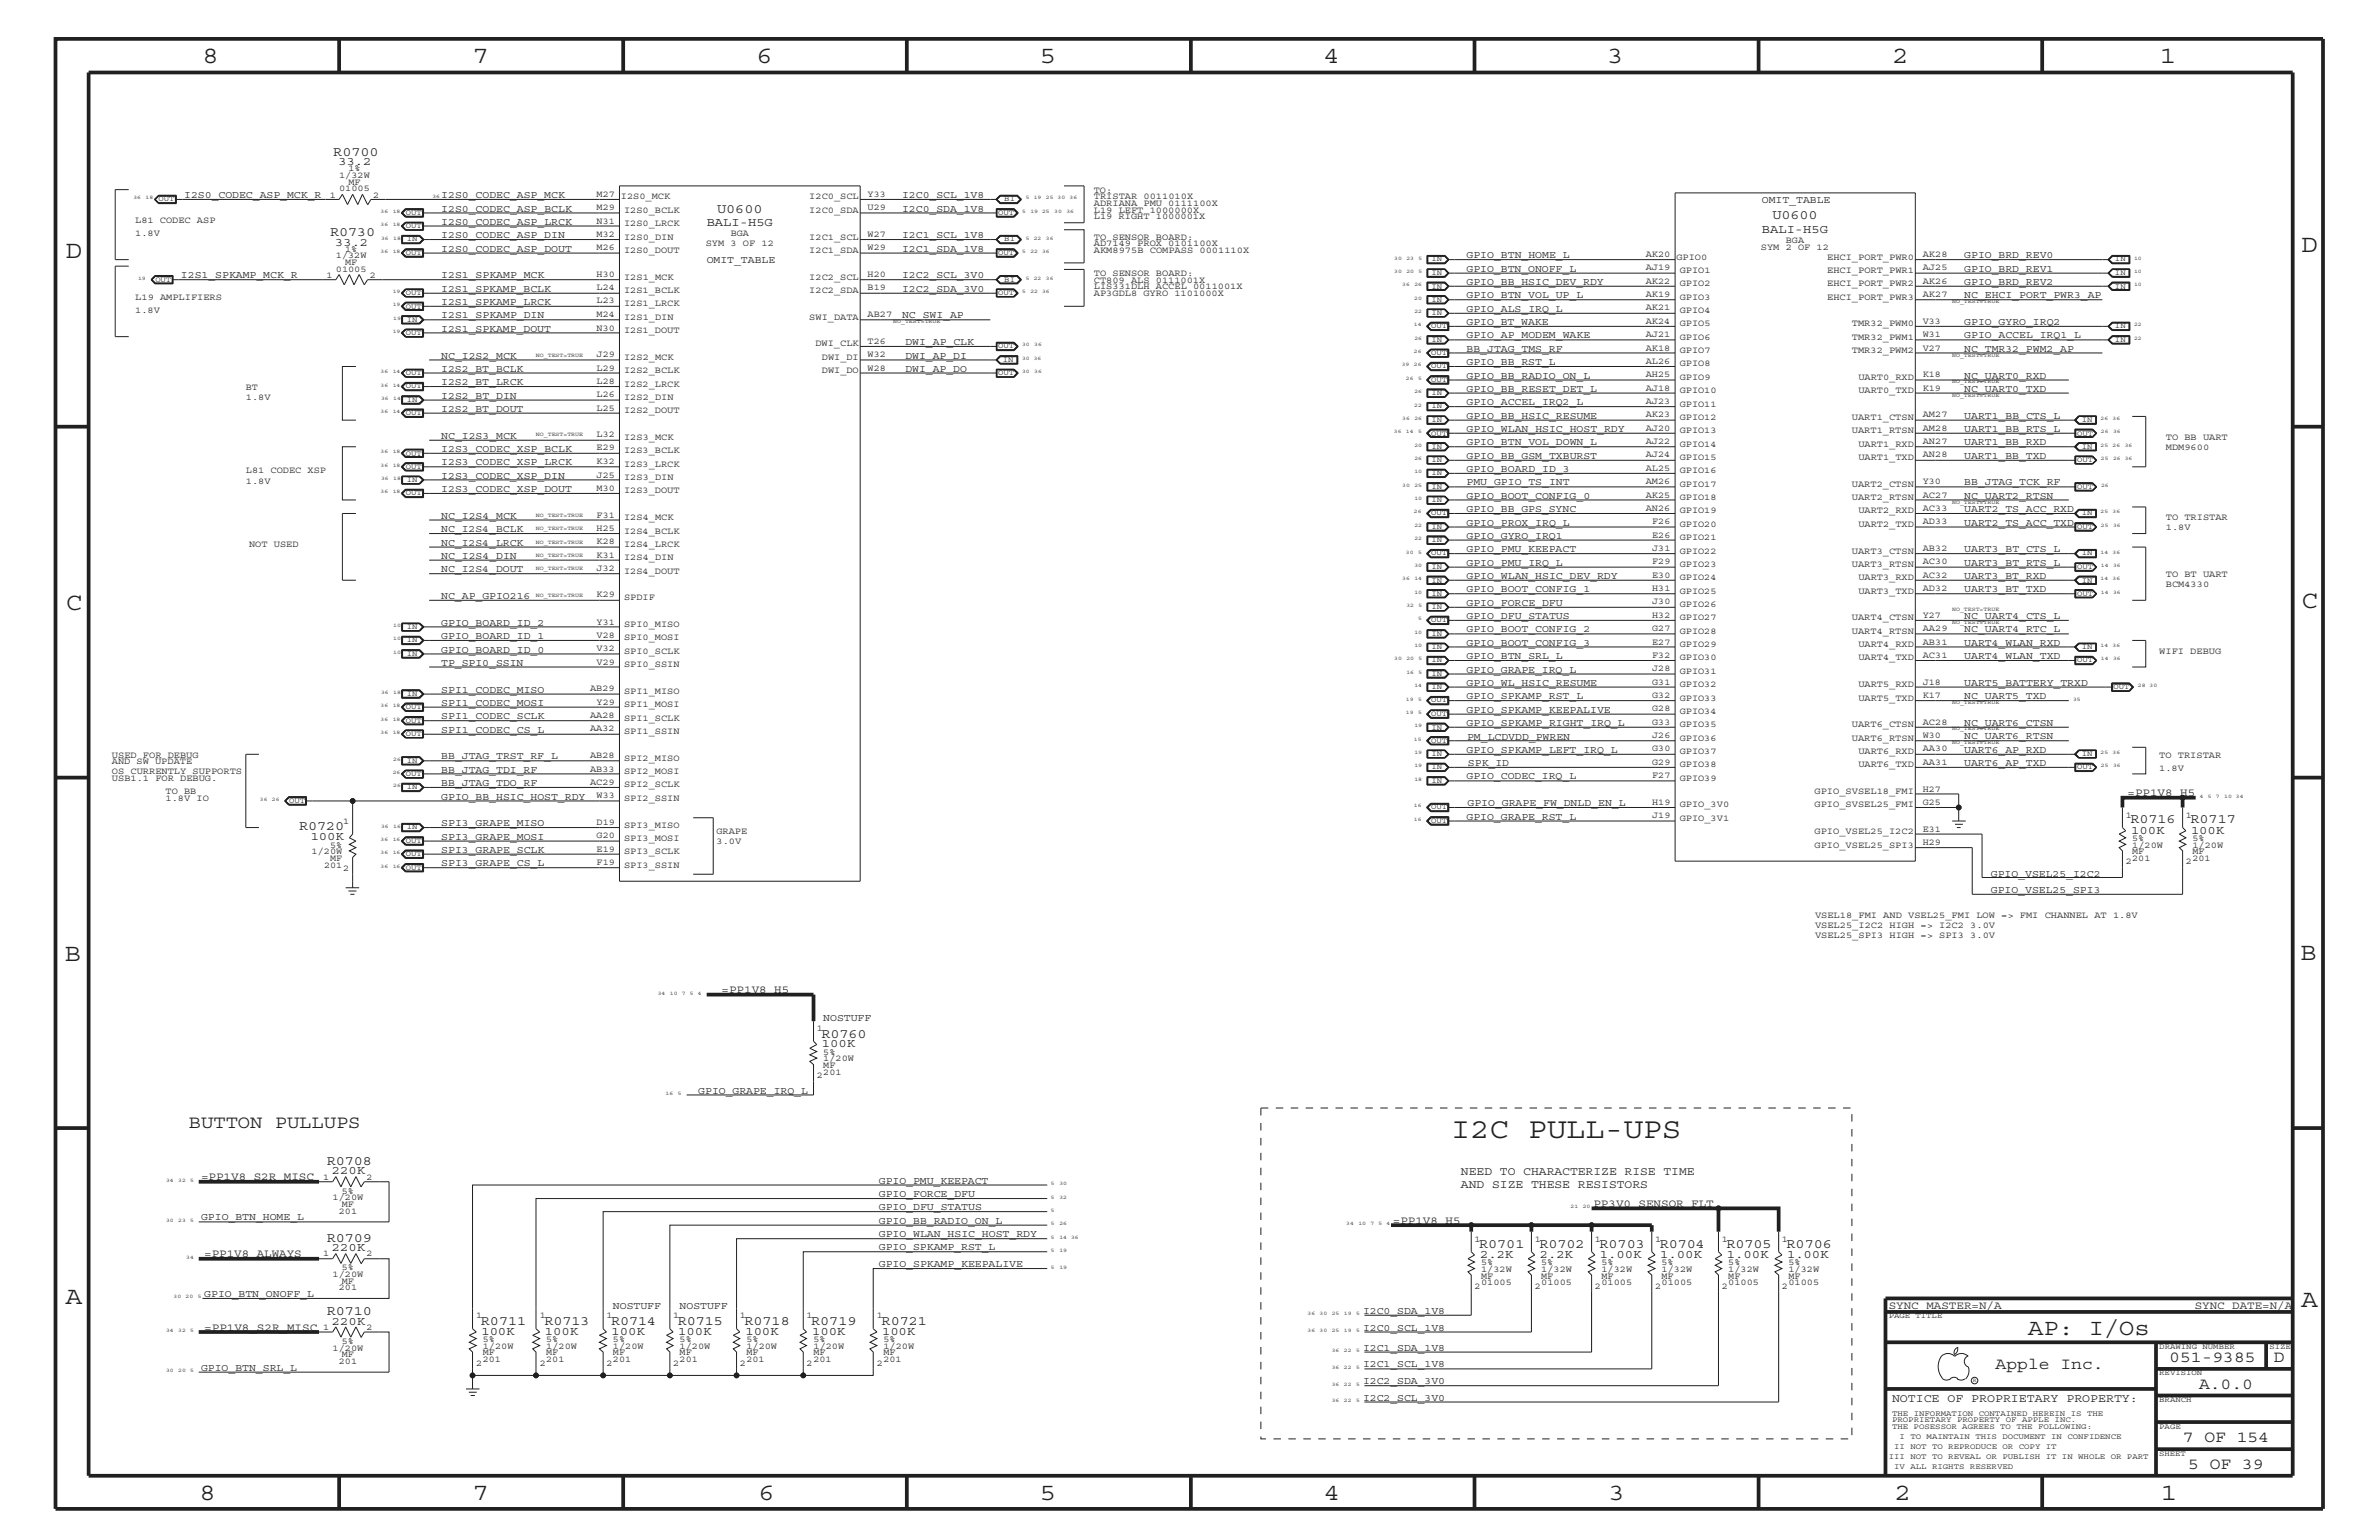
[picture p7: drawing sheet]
<svg xmlns="http://www.w3.org/2000/svg" width="432mm" height="279mm" viewBox="0 0 432 279" stroke-linecap="round" stroke-linejoin="round" font-family="sans-serif">
<defs><g id="words">
<text font-size="5.2" fill="#231f20" x="263.4" y="206.5">I2C PULL-UPS</text>
<g font-size="4.5" fill="#231f20">
<text x="36.7" y="11.5">8</text>
<text x="85.8" y="11.5">7</text>
<text x="137.3" y="11.5">6</text>
<text x="188.7" y="11.5">5</text>
<text x="240.3" y="11.5">4</text>
<text x="291.7" y="11.5">3</text>
<text x="343.5" y="11.5">2</text>
<text x="392" y="11.5">1</text>
<text x="11.9" y="46.8">D</text>
<text x="417.8" y="45.7">D</text>
<text x="11.9" y="110.6">C</text>
<text x="417.7" y="110.4">C</text>
<text x="11.8" y="174.3">B</text>
<text x="417.6" y="174.2">B</text>
<text x="11.9" y="236.7">A</text>
<text x="417.7" y="237.1">A</text>
<text x="36.2" y="272.1">8</text>
<text x="85.8" y="272.1">7</text>
<text x="137.7" y="272.1">6</text>
<text x="188.7" y="272.1">5</text>
<text x="240.4" y="272.1">4</text>
<text x="292" y="272.1">3</text>
<text x="343.9" y="272.1">2</text>
<text x="392.2" y="272.1">1</text>
</g>
<text font-size="4.1" fill="#231f20" x="368.1" y="242.3">AP: I/Os</text>
<text font-size="3.3" fill="#231f20" x="34.3" y="204.7">BUTTON PULLUPS</text>
<g font-size="3" fill="#231f20">
<text x="362.2" y="248.4">Apple Inc.</text>
<text x="393.7" y="247.1">051-9385</text>
<text x="399.2" y="252">A.0.0</text>
<text x="412.7" y="247.1">D</text>
<text x="396.2" y="261.6">7 OF 154</text>
<text x="397.2" y="266.6">5 OF 39</text>
</g>
<g font-size="2.5" fill="#231f20">
<text x="60.5" y="28.3">R0700</text>
<text x="130.2" y="38.6">U0600</text>
<text x="321.7" y="39.8">U0600</text>
<text x="59.9" y="42.9">R0730</text>
<text x="386.7" y="149.4">R0716</text>
<text x="397.6" y="149.4">R0717</text>
<text x="54.3" y="150.7">R0720</text>
<text x="149.1" y="188.2">R0760</text>
<text x="59.3" y="211.4">R0708</text>
<text x="59.3" y="225.3">R0709</text>
<text x="268.5" y="226.4">R0701</text>
<text x="279.4" y="226.4">R0702</text>
<text x="290.3" y="226.4">R0703</text>
<text x="301.2" y="226.4">R0704</text>
<text x="313.4" y="226.4">R0705</text>
<text x="324.3" y="226.4">R0706</text>
<text x="59.3" y="238.6">R0710</text>
<text x="87.3" y="240.3">R0711</text>
<text x="98.8" y="240.3">R0713</text>
<text x="110.9" y="240.3">R0714</text>
<text x="123" y="240.3">R0715</text>
<text x="135.1" y="240.3">R0718</text>
<text x="147.2" y="240.3">R0719</text>
<text x="160" y="240.3">R0721</text>
</g>
<g font-size="2.2" fill="#231f20">
<text x="61.4" y="30">33.2</text>
<text x="128.3" y="41">BALI-H5G</text>
<text x="60.8" y="44.6">33.2</text>
<text x="319.8" y="42.3">BALI-H5G</text>
<text x="56.4" y="152.4">100K</text>
<text x="386.8" y="151.2">100K</text>
<text x="397.7" y="151.2">100K</text>
<text x="149.2" y="190">100K</text>
<text x="60.2" y="213">220K</text>
<text x="60.2" y="227">220K</text>
<text x="268.6" y="228.2">2.2K</text>
<text x="279.5" y="228.2">2.2K</text>
<text x="290.4" y="228.2">1.00K</text>
<text x="301.3" y="228.2">1.00K</text>
<text x="313.4" y="228.2">1.00K</text>
<text x="324.4" y="228.2">1.00K</text>
<text x="60.2" y="240.3">220K</text>
<text x="87.4" y="242.2">100K</text>
<text x="98.9" y="242.2">100K</text>
<text x="111" y="242.2">100K</text>
<text x="123.1" y="242.2">100K</text>
<text x="135.3" y="242.2">100K</text>
<text x="147.4" y="242.2">100K</text>
<text x="160.1" y="242.2">100K</text>
</g>
<g font-size="2.1" fill="#231f20">
<text x="265.2" y="215.6">AND SIZE THESE RESISTORS</text>
<text x="265.2" y="213.2">NEED TO CHARACTERIZE RISE TIME</text>
<text x="343.4" y="254.4">NOTICE OF PROPRIETARY PROPERTY:</text>
</g>
<g font-size="2" fill="#231f20">
<text x="386.2" y="144.5">=PP1V8_H5</text>
<text x="131" y="180.2">=PP1V8_H5</text>
<text x="36.5" y="214.2">=PP1V8_S2R_MISC</text>
<text x="289.2" y="219">PP3V0_SENSOR_FLT</text>
<text x="252.8" y="222">=PP1V8_H5</text>
<text x="37.1" y="228.1">=PP1V8_ALWAYS</text>
<text x="342.8" y="237.4">SYNC_MASTER=N/A</text>
<text x="398.4" y="237.4">SYNC_DATE=N/A</text>
<text x="37.1" y="241.4">=PP1V8_S2R_MISC</text>
</g>
<g font-size="1.9" fill="#231f20">
<text x="33.4" y="35.9">I2S0_CODEC_ASP_MCK_R</text>
<text x="80.1" y="35.9">I2S0_CODEC_ASP_MCK</text>
<text x="163.7" y="35.9">I2C0_SCL_1V8</text>
<text x="80.1" y="38.4">I2S0_CODEC_ASP_BCLK</text>
<text x="80.1" y="40.8">I2S0_CODEC_ASP_LRCK</text>
<text x="163.7" y="38.4">I2C0_SDA_1V8</text>
<text x="319.8" y="36.8">OMIT_TABLE</text>
<text x="80.1" y="45.7">I2S0_CODEC_ASP_DOUT</text>
<text x="80.1" y="43.2">I2S0_CODEC_ASP_DIN</text>
<text x="128.3" y="47.7">OMIT_TABLE</text>
<text x="163.7" y="45.7">I2C1_SDA_1V8</text>
<text x="163.7" y="43.2">I2C1_SCL_1V8</text>
<text x="266.2" y="46.8">GPIO_BTN_HOME_L</text>
<text x="356.5" y="46.8">GPIO_BRD_REV0</text>
<text x="32.9" y="50.5">I2S1_SPKAMP_MCK_R</text>
<text x="80.1" y="52.9">I2S1_SPKAMP_BCLK</text>
<text x="80.1" y="50.5">I2S1_SPKAMP_MCK</text>
<text x="163.7" y="50.5">I2C2_SCL_3V0</text>
<text x="163.7" y="52.9">I2C2_SDA_3V0</text>
<text x="266.2" y="51.7">GPIO_BB_HSIC_DEV_RDY</text>
<text x="266.2" y="49.3">GPIO_BTN_ONOFF_L</text>
<text x="356.5" y="49.3">GPIO_BRD_REV1</text>
<text x="356.5" y="51.7">GPIO_BRD_REV2</text>
<text x="80.1" y="55.3">I2S1_SPKAMP_LRCK</text>
<text x="80.1" y="57.8">I2S1_SPKAMP_DIN</text>
<text x="163.7" y="57.8">NC_SWI_AP</text>
<text x="266.2" y="59">GPIO_BT_WAKE</text>
<text x="266.2" y="56.6">GPIO_ALS_IRQ_L</text>
<text x="266.2" y="54.1">GPIO_BTN_VOL_UP_L</text>
<text x="356.5" y="59">GPIO_GYRO_IRQ2</text>
<text x="356.5" y="54.1">NC_EHCI_PORT_PWR3_AP</text>
<text x="80.1" y="65.1">NC_I2S2_MCK</text>
<text x="80.1" y="60.2">I2S1_SPKAMP_DOUT</text>
<text x="164.3" y="62.6">DWI_AP_CLK</text>
<text x="164.3" y="65.1">DWI_AP_DI</text>
<text x="266.2" y="63.9">BB_JTAG_TMS_RF</text>
<text x="266.2" y="61.4">GPIO_AP_MODEM_WAKE</text>
<text x="356.5" y="61.4">GPIO_ACCEL_IRQ1_L</text>
<text x="356.5" y="63.9">NC_TMR32_PWM2_AP</text>
<text x="80.1" y="67.5">I2S2_BT_BCLK</text>
<text x="80.1" y="69.9">I2S2_BT_LRCK</text>
<text x="164.3" y="67.5">DWI_AP_DO</text>
<text x="266.2" y="71.1">GPIO_BB_RESET_DET_L</text>
<text x="266.2" y="68.7">GPIO_BB_RADIO_ON_L</text>
<text x="266.2" y="66.2">GPIO_BB_RST_L</text>
<text x="356.5" y="68.7">NC_UART0_RXD</text>
<text x="356.5" y="71.1">NC_UART0_TXD</text>
<text x="80.1" y="72.3">I2S2_BT_DIN</text>
<text x="80.1" y="74.7">I2S2_BT_DOUT</text>
<text x="266.2" y="76">GPIO_BB_HSIC_RESUME</text>
<text x="266.2" y="73.5">GPIO_ACCEL_IRQ2_L</text>
<text x="356.5" y="76">UART1_BB_CTS_L</text>
<text x="80.1" y="82">I2S3_CODEC_XSP_BCLK</text>
<text x="80.1" y="79.6">NC_I2S3_MCK</text>
<text x="266.2" y="80.8">GPIO_BTN_VOL_DOWN_L</text>
<text x="266.2" y="83.3">GPIO_BB_GSM_TXBURST</text>
<text x="266.2" y="78.3">GPIO_WLAN_HSIC_HOST_RDY</text>
<text x="356.5" y="80.8">UART1_BB_RXD</text>
<text x="356.5" y="83.3">UART1_BB_TXD</text>
<text x="356.5" y="78.3">UART1_BB_RTS_L</text>
<text x="80.1" y="84.4">I2S3_CODEC_XSP_LRCK</text>
<text x="80.1" y="89.3">I2S3_CODEC_XSP_DOUT</text>
<text x="80.1" y="86.9">I2S3_CODEC_XSP_DIN</text>
<text x="266.2" y="88.1">PMU_GPIO_TS_INT</text>
<text x="266.2" y="85.6">GPIO_BOARD_ID_3</text>
<text x="356.5" y="88.1">BB_JTAG_TCK_RF</text>
<text x="80.1" y="94.2">NC_I2S4_MCK</text>
<text x="266.2" y="95.4">GPIO_PROX_IRQ_L</text>
<text x="266.2" y="92.9">GPIO_BB_GPS_SYNC</text>
<text x="266.2" y="90.5">GPIO_BOOT_CONFIG_0</text>
<text x="356.5" y="92.9">UART2_TS_ACC_RXD</text>
<text x="356.5" y="95.4">UART2_TS_ACC_TXD</text>
<text x="356.5" y="90.5">NC_UART2_RTSN</text>
<text x="80.1" y="101.4">NC_I2S4_DIN</text>
<text x="80.1" y="99">NC_I2S4_LRCK</text>
<text x="80.1" y="96.5">NC_I2S4_BCLK</text>
<text x="266.2" y="97.7">GPIO_GYRO_IRQ1</text>
<text x="266.2" y="100.2">GPIO_PMU_KEEPACT</text>
<text x="356.5" y="100.2">UART3_BT_CTS_L</text>
<text x="80.1" y="103.8">NC_I2S4_DOUT</text>
<text x="266.2" y="102.6">GPIO_PMU_IRQ_L</text>
<text x="266.2" y="107.5">GPIO_BOOT_CONFIG_1</text>
<text x="266.2" y="105">GPIO_WLAN_HSIC_DEV_RDY</text>
<text x="356.5" y="105">UART3_BT_RXD</text>
<text x="356.5" y="107.5">UART3_BT_TXD</text>
<text x="356.5" y="102.6">UART3_BT_RTS_L</text>
<text x="80.1" y="108.7">NC_AP_GPIO216</text>
<text x="80.1" y="113.6">GPIO_BOARD_ID_2</text>
<text x="266.2" y="109.9">GPIO_FORCE_DFU</text>
<text x="266.2" y="112.3">GPIO_DFU_STATUS</text>
<text x="356.5" y="112.3">NC_UART4_CTS_L</text>
<text x="80.1" y="118.4">GPIO_BOARD_ID_0</text>
<text x="80.1" y="115.9">GPIO_BOARD_ID_1</text>
<text x="266.2" y="119.6">GPIO_BTN_SRL_L</text>
<text x="266.2" y="114.8">GPIO_BOOT_CONFIG_2</text>
<text x="266.2" y="117.2">GPIO_BOOT_CONFIG_3</text>
<text x="356.5" y="117.2">UART4_WLAN_RXD</text>
<text x="356.5" y="119.6">UART4_WLAN_TXD</text>
<text x="356.5" y="114.8">NC_UART4_RTC_L</text>
<text x="80.1" y="120.8">TP_SPI0_SSIN</text>
<text x="80.1" y="125.7">SPI1_CODEC_MISO</text>
<text x="266.2" y="124.4">GPIO_WL_HSIC_RESUME</text>
<text x="266.2" y="122">GPIO_GRAPE_IRQ_L</text>
<text x="356.5" y="124.4">UART5_BATTERY_TRXD</text>
<text x="80.1" y="128">SPI1_CODEC_MOSI</text>
<text x="80.1" y="130.5">SPI1_CODEC_SCLK</text>
<text x="266.2" y="126.9">GPIO_SPKAMP_RST_L</text>
<text x="266.2" y="131.7">GPIO_SPKAMP_RIGHT_IRQ_L</text>
<text x="266.2" y="129.3">GPIO_SPKAMP_KEEPALIVE</text>
<text x="356.5" y="126.9">NC_UART5_TXD</text>
<text x="356.5" y="131.7">NC_UART6_CTSN</text>
<text x="80.1" y="137.8">BB_JTAG_TRST_RF_L</text>
<text x="80.1" y="133">SPI1_CODEC_CS_L</text>
<text x="266.2" y="136.6">GPIO_SPKAMP_LEFT_IRQ_L</text>
<text x="266.3" y="134.2">PM_LCDVDD_PWREN</text>
<text x="356.5" y="136.6">UART6_AP_RXD</text>
<text x="356.5" y="134.1">NC_UART6_RTSN</text>
<text x="80.1" y="140.2">BB_JTAG_TDI_RF</text>
<text x="80.1" y="142.6">BB_JTAG_TDO_RF</text>
<text x="266.2" y="141.4">GPIO_CODEC_IRQ_L</text>
<text x="266.4" y="139">SPK_ID</text>
<text x="356.5" y="139">UART6_AP_TXD</text>
<text x="80.1" y="145.1">GPIO_BB_HSIC_HOST_RDY</text>
<text x="80.1" y="149.9">SPI3_GRAPE_MISO</text>
<text x="266.2" y="148.7">GPIO_GRAPE_RST_L</text>
<text x="266.4" y="146.2">GPIO_GRAPE_FW_DNLD_EN_L</text>
<text x="80.1" y="152.3">SPI3_GRAPE_MOSI</text>
<text x="80.1" y="154.7">SPI3_GRAPE_SCLK</text>
<text x="80.1" y="157.2">SPI3_GRAPE_CS_L</text>
<text x="361.4" y="162">GPIO_VSEL25_SPI3</text>
<text x="361.4" y="159">GPIO_VSEL25_I2C2</text>
<text x="149.4" y="185.3">NOSTUFF</text>
<text x="126.7" y="198.4">GPIO_GRAPE_IRQ_L</text>
<text x="159.5" y="214.7">GPIO_PMU_KEEPACT</text>
<text x="36.5" y="221.4">GPIO_BTN_HOME_L</text>
<text x="159.5" y="219.6">GPIO_DFU_STATUS</text>
<text x="159.5" y="217.2">GPIO_FORCE_DFU</text>
<text x="159.5" y="226.9">GPIO_SPKAMP_RST_L</text>
<text x="159.5" y="224.5">GPIO_WLAN_HSIC_HOST_RDY</text>
<text x="159.5" y="222">GPIO_BB_RADIO_ON_L</text>
<text x="159.5" y="229.9">GPIO_SPKAMP_KEEPALIVE</text>
<text x="37.1" y="235.4">GPIO_BTN_ONOFF_L</text>
<text x="111.3" y="237.4">NOSTUFF</text>
<text x="123.4" y="237.4">NOSTUFF</text>
<text x="247.4" y="238.4">I2C0_SDA_1V8</text>
<text x="247.4" y="245.1">I2C1_SDA_1V8</text>
<text x="247.4" y="241.4">I2C0_SCL_1V8</text>
<text x="36.5" y="248.7">GPIO_BTN_SRL_L</text>
<text x="247.4" y="248.1">I2C1_SCL_1V8</text>
<text x="247.4" y="251.2">I2C2_SDA_3V0</text>
<text x="247.4" y="254.2">I2C2_SCL_3V0</text>
</g>
<g font-size="1.7" fill="#231f20">
<text x="59.9" y="35.8">1</text>
<text x="61.6" y="32.3">1/32W</text>
<text x="61.6" y="34.7">01005</text>
<text x="63.2" y="33.6">MF</text>
<text x="63.2" y="31.1">1%</text>
<text x="67.7" y="35.8">2</text>
<text x="108.3" y="35.7">M27</text>
<text x="157.5" y="35.7">Y33</text>
<text x="198.5" y="35">TO:</text>
<text x="24.6" y="40.4">L81 CODEC ASP</text>
<text x="108.3" y="38.1">M29</text>
<text x="108.3" y="40.6">N31</text>
<text x="112.7" y="36.2">I2S0_MCK</text>
<text x="113.3" y="41">I2S0_LRCK</text>
<text x="113.3" y="38.6">I2S0_BCLK</text>
<text x="146.9" y="38.6">I2C0_SDA</text>
<text x="146.9" y="36.2">I2C0_SCL</text>
<text x="157.5" y="38.1">U29</text>
<text x="198.5" y="36.2">TRISTAR 0011010X</text>
<text x="198.5" y="37.4">ADRIANA PMU 0111100X</text>
<text x="198.5" y="39.8">L19 RIGHT 1000001X</text>
<text x="198.5" y="38.6">L19 LEFT 1000000X</text>
<text x="24.6" y="42.9">1.8V</text>
<text x="61" y="46.8">1/32W</text>
<text x="62.7" y="45.7">1%</text>
<text x="108.3" y="43">M32</text>
<text x="108.3" y="45.4">M26</text>
<text x="113.3" y="43.5">I2S0_DIN</text>
<text x="113.3" y="45.9">I2S0_DOUT</text>
<text x="128.1" y="44.6">SYM 3 OF 12</text>
<text x="132.6" y="42.9">BGA</text>
<text x="146.9" y="45.9">I2C1_SDA</text>
<text x="146.9" y="43.5">I2C1_SCL</text>
<text x="157.5" y="43">W27</text>
<text x="157.5" y="45.4">W29</text>
<text x="198.5" y="44.6">AD7149 PROX 0101100X</text>
<text x="198.5" y="43.5">TO SENSOR BOARD:</text>
<text x="198.5" y="45.9">AKM8975B COMPASS 0001110X</text>
<text x="298.7" y="46.6">AK20</text>
<text x="304.3" y="47.1">GPIO0</text>
<text x="319.6" y="45.3">SYM 2 OF 12</text>
<text x="324.1" y="44.1">BGA</text>
<text x="331.6" y="47.1">EHCI_PORT_PWR0</text>
<text x="349" y="46.6">AK28</text>
<text x="59.3" y="50.4">1</text>
<text x="61" y="49.3">01005</text>
<text x="62.7" y="48">MF</text>
<text x="67.1" y="50.4">2</text>
<text x="108.3" y="52.7">L24</text>
<text x="108.3" y="50.2">H30</text>
<text x="113.3" y="50.7">I2S1_MCK</text>
<text x="113.3" y="53.2">I2S1_BCLK</text>
<text x="146.9" y="53.2">I2C2_SDA</text>
<text x="146.9" y="50.7">I2C2_SCL</text>
<text x="157.5" y="50.2">H20</text>
<text x="157.5" y="52.7">B19</text>
<text x="198.5" y="50.2">TO SENSOR BOARD:</text>
<text x="198.5" y="51.3">CT809 ALS 0111001X</text>
<text x="198.5" y="52.5">LIS331DLH ACCEL 0011001X</text>
<text x="198.5" y="53.8">AP3GDL8 GYRO 1101000X</text>
<text x="298.7" y="53.9">AK19</text>
<text x="298.7" y="49.1">AJ19</text>
<text x="298.7" y="51.5">AK22</text>
<text x="304.9" y="51.9">GPIO2</text>
<text x="304.9" y="49.6">GPIO1</text>
<text x="331.6" y="51.9">EHCI_PORT_PWR2</text>
<text x="331.6" y="49.6">EHCI_PORT_PWR1</text>
<text x="349" y="49.1">AJ25</text>
<text x="349" y="51.5">AK26</text>
<text x="349" y="53.9">AK27</text>
<text x="24.6" y="56.8">1.8V</text>
<text x="24.6" y="54.4">L19 AMPLIFIERS</text>
<text x="108.3" y="57.5">M24</text>
<text x="108.3" y="60">N30</text>
<text x="108.3" y="55.1">L23</text>
<text x="113.3" y="58">I2S1_DIN</text>
<text x="113.3" y="55.6">I2S1_LRCK</text>
<text x="146.9" y="58">SWI_DATA</text>
<text x="157.5" y="57.5">AB27</text>
<text x="298.7" y="56.3">AK21</text>
<text x="298.7" y="58.7">AK24</text>
<text x="304.9" y="59.2">GPIO5</text>
<text x="304.9" y="56.8">GPIO4</text>
<text x="304.9" y="54.4">GPIO3</text>
<text x="331.6" y="54.4">EHCI_PORT_PWR3</text>
<text x="336.1" y="59.2">TMR32_PWM0</text>
<text x="349" y="58.7">V33</text>
<text x="108.3" y="64.8">J29</text>
<text x="113.3" y="65.3">I2S2_MCK</text>
<text x="113.3" y="60.4">I2S1_DOUT</text>
<text x="148" y="62.9">DWI_CLK</text>
<text x="149.2" y="65.3">DWI_DI</text>
<text x="157.5" y="62.3">T26</text>
<text x="157.5" y="64.8">W32</text>
<text x="298.7" y="61.2">AJ21</text>
<text x="298.7" y="63.6">AK18</text>
<text x="298.7" y="66">AL26</text>
<text x="304.9" y="64">GPIO7</text>
<text x="304.9" y="61.7">GPIO6</text>
<text x="336.1" y="64">TMR32_PWM2</text>
<text x="336.1" y="61.7">TMR32_PWM1</text>
<text x="349" y="61.2">W31</text>
<text x="349" y="63.6">V27</text>
<text x="44.6" y="70.7">BT</text>
<text x="108.3" y="67.3">L29</text>
<text x="108.3" y="69.6">L28</text>
<text x="113.3" y="70.1">I2S2_LRCK</text>
<text x="113.3" y="67.7">I2S2_BCLK</text>
<text x="149.2" y="67.7">DWI_DO</text>
<text x="157.5" y="67.3">W28</text>
<text x="298.7" y="68.4">AH25</text>
<text x="298.7" y="70.9">AJ18</text>
<text x="304.9" y="71.3">GPIO10</text>
<text x="304.9" y="68.9">GPIO9</text>
<text x="304.9" y="66.5">GPIO8</text>
<text x="337.3" y="71.3">UART0_TXD</text>
<text x="337.3" y="68.9">UART0_RXD</text>
<text x="349" y="68.4">K18</text>
<text x="349" y="70.9">K19</text>
<text x="44.6" y="72.6">1.8V</text>
<text x="108.3" y="72.1">L26</text>
<text x="108.3" y="74.5">L25</text>
<text x="113.3" y="72.6">I2S2_DIN</text>
<text x="113.3" y="75">I2S2_DOUT</text>
<text x="298.7" y="73.3">AJ23</text>
<text x="298.7" y="75.7">AK23</text>
<text x="304.9" y="76.2">GPIO12</text>
<text x="304.9" y="73.8">GPIO11</text>
<text x="336.1" y="76.2">UART1_CTSN</text>
<text x="349" y="75.7">AM27</text>
<text x="108.3" y="81.7">E29</text>
<text x="108.3" y="79.4">L32</text>
<text x="113.3" y="79.9">I2S3_MCK</text>
<text x="113.3" y="82.2">I2S3_BCLK</text>
<text x="298.7" y="78.2">AJ20</text>
<text x="298.7" y="80.5">AJ22</text>
<text x="298.7" y="83">AJ24</text>
<text x="304.9" y="83.5">GPIO15</text>
<text x="304.9" y="81.1">GPIO14</text>
<text x="304.9" y="78.6">GPIO13</text>
<text x="336.1" y="78.6">UART1_RTSN</text>
<text x="337.3" y="83.5">UART1_TXD</text>
<text x="337.3" y="81.1">UART1_RXD</text>
<text x="349" y="78.2">AM28</text>
<text x="349" y="80.5">AN27</text>
<text x="349" y="83">AN28</text>
<text x="393.1" y="81.6">MDM9600</text>
<text x="393.1" y="79.9">TO BB UART</text>
<text x="44.6" y="87.7">1.8V</text>
<text x="44.6" y="85.9">L81 CODEC XSP</text>
<text x="108.3" y="86.6">J25</text>
<text x="108.3" y="89">M30</text>
<text x="108.3" y="84.2">K32</text>
<text x="113.3" y="87.1">I2S3_DIN</text>
<text x="113.3" y="84.7">I2S3_LRCK</text>
<text x="113.3" y="89.5">I2S3_DOUT</text>
<text x="298.7" y="85.4">AL25</text>
<text x="298.7" y="87.8">AM26</text>
<text x="304.9" y="88.3">GPIO17</text>
<text x="304.9" y="85.9">GPIO16</text>
<text x="336.1" y="88.3">UART2_CTSN</text>
<text x="349" y="87.8">Y30</text>
<text x="108.3" y="93.9">F31</text>
<text x="113.3" y="94.3">I2S4_MCK</text>
<text x="298.7" y="90.3">AK25</text>
<text x="298.7" y="92.7">AN26</text>
<text x="299.9" y="95.1">F26</text>
<text x="304.9" y="95.6">GPIO20</text>
<text x="304.9" y="93.2">GPIO19</text>
<text x="304.9" y="90.7">GPIO18</text>
<text x="336.1" y="90.7">UART2_RTSN</text>
<text x="337.3" y="95.6">UART2_TXD</text>
<text x="337.3" y="93.2">UART2_RXD</text>
<text x="349" y="90.3">AC27</text>
<text x="349" y="92.7">AC33</text>
<text x="349" y="95.1">AD33</text>
<text x="393.1" y="94.3">TO TRISTAR</text>
<text x="45.2" y="99.3">NOT USED</text>
<text x="108.3" y="96.3">H25</text>
<text x="108.3" y="101.2">K31</text>
<text x="108.3" y="98.7">K28</text>
<text x="113.3" y="101.6">I2S4_DIN</text>
<text x="113.3" y="99.3">I2S4_LRCK</text>
<text x="113.3" y="96.8">I2S4_BCLK</text>
<text x="299.9" y="97.6">E26</text>
<text x="299.9" y="99.9">J31</text>
<text x="304.9" y="100.4">GPIO22</text>
<text x="304.9" y="98">GPIO21</text>
<text x="336.1" y="100.4">UART3_CTSN</text>
<text x="349" y="99.9">AB32</text>
<text x="393.1" y="96.2">1.8V</text>
<text x="108.3" y="103.6">J32</text>
<text x="113.3" y="104.1">I2S4_DOUT</text>
<text x="299.9" y="102.4">F29</text>
<text x="299.9" y="104.8">E30</text>
<text x="299.9" y="107.2">H31</text>
<text x="304.9" y="107.7">GPIO25</text>
<text x="304.9" y="105.3">GPIO24</text>
<text x="304.9" y="102.9">GPIO23</text>
<text x="336.1" y="102.9">UART3_RTSN</text>
<text x="337.3" y="107.7">UART3_TXD</text>
<text x="337.3" y="105.3">UART3_RXD</text>
<text x="349" y="102.4">AC30</text>
<text x="349" y="104.8">AC32</text>
<text x="349" y="107.2">AD32</text>
<text x="393.1" y="104.7">TO BT UART</text>
<text x="393.1" y="106.5">BCM4330</text>
<text x="108.3" y="108.4">K29</text>
<text x="108.3" y="113.3">Y31</text>
<text x="113.3" y="113.7">SPI0_MISO</text>
<text x="113.3" y="108.9">SPDIF</text>
<text x="299.9" y="109.7">J30</text>
<text x="299.9" y="112">H32</text>
<text x="304.9" y="112.6">GPIO27</text>
<text x="304.9" y="110.2">GPIO26</text>
<text x="336.1" y="112.6">UART4_CTSN</text>
<text x="349" y="112">Y27</text>
<text x="108.3" y="115.7">V28</text>
<text x="108.3" y="118.1">V32</text>
<text x="113.3" y="118.6">SPI0_SCLK</text>
<text x="113.3" y="116.2">SPI0_MOSI</text>
<text x="299.9" y="114.5">G27</text>
<text x="299.9" y="117">E27</text>
<text x="299.9" y="119.3">F32</text>
<text x="304.9" y="119.8">GPIO30</text>
<text x="304.9" y="117.4">GPIO29</text>
<text x="304.9" y="115">GPIO28</text>
<text x="336.1" y="115">UART4_RTSN</text>
<text x="337.3" y="119.8">UART4_TXD</text>
<text x="337.3" y="117.4">UART4_RXD</text>
<text x="349" y="114.5">AA29</text>
<text x="349" y="117">AB31</text>
<text x="349" y="119.3">AC31</text>
<text x="391.9" y="118.6">WIFI DEBUG</text>
<text x="107.1" y="125.4">AB29</text>
<text x="108.3" y="120.6">V29</text>
<text x="113.3" y="125.9">SPI1_MISO</text>
<text x="113.3" y="121">SPI0_SSIN</text>
<text x="299.9" y="121.8">J28</text>
<text x="299.9" y="124.2">G31</text>
<text x="304.9" y="124.7">GPIO32</text>
<text x="304.9" y="122.3">GPIO31</text>
<text x="337.3" y="124.7">UART5_RXD</text>
<text x="349" y="124.2">J18</text>
<text x="107.1" y="130.2">AA28</text>
<text x="108.3" y="127.9">Y29</text>
<text x="113.3" y="130.8">SPI1_SCLK</text>
<text x="113.3" y="128.3">SPI1_MOSI</text>
<text x="299.9" y="126.6">G32</text>
<text x="299.9" y="129.1">G28</text>
<text x="299.9" y="131.5">G33</text>
<text x="304.9" y="131.9">GPIO35</text>
<text x="304.9" y="129.6">GPIO34</text>
<text x="304.9" y="127.1">GPIO33</text>
<text x="336.1" y="131.9">UART6_CTSN</text>
<text x="337.3" y="127.1">UART5_TXD</text>
<text x="349" y="126.6">K17</text>
<text x="349" y="131.5">AC28</text>
<text x="20.3" y="137.4">USED FOR DEBUG</text>
<text x="107.1" y="132.7">AA32</text>
<text x="107.1" y="137.5">AB28</text>
<text x="113.3" y="133.2">SPI1_SSIN</text>
<text x="299.9" y="133.9">J26</text>
<text x="299.9" y="136.3">G30</text>
<text x="304.9" y="136.8">GPIO37</text>
<text x="304.9" y="134.4">GPIO36</text>
<text x="336.1" y="134.4">UART6_RTSN</text>
<text x="337.3" y="136.8">UART6_RXD</text>
<text x="349" y="133.9">W30</text>
<text x="349" y="136.3">AA30</text>
<text x="391.9" y="137.4">TO TRISTAR</text>
<text x="20.3" y="140.4">OS CURRENTLY SUPPORTS</text>
<text x="20.3" y="141.7">USB1.1 FOR DEBUG.</text>
<text x="20.3" y="138.6">AND SW UPDATE</text>
<text x="107.1" y="140">AB33</text>
<text x="107.1" y="142.4">AC29</text>
<text x="113.3" y="142.9">SPI2_SCLK</text>
<text x="113.3" y="140.4">SPI2_MOSI</text>
<text x="113.3" y="138">SPI2_MISO</text>
<text x="299.9" y="138.7">G29</text>
<text x="299.9" y="141.2">F27</text>
<text x="304.9" y="141.7">GPIO39</text>
<text x="304.9" y="139.2">GPIO38</text>
<text x="337.3" y="139.2">UART6_TXD</text>
<text x="349" y="143.6">H27</text>
<text x="349" y="138.7">AA31</text>
<text x="391.9" y="139.8">1.8V</text>
<text x="30.1" y="145.3">1.8V IO</text>
<text x="30.1" y="144">TO BB</text>
<text x="62.3" y="149.5">1</text>
<text x="108.3" y="144.8">W33</text>
<text x="108.3" y="149.6">D19</text>
<text x="113.3" y="145.3">SPI2_SSIN</text>
<text x="299.9" y="146">H19</text>
<text x="299.9" y="148.4">J19</text>
<text x="304.9" y="149">GPIO_3V1</text>
<text x="304.9" y="146.5">GPIO_3V0</text>
<text x="329.4" y="146.5">GPIO_SVSEL25_FMI</text>
<text x="329.4" y="144">GPIO_SVSEL18_FMI</text>
<text x="349" y="146">G25</text>
<text x="385.8" y="148.4">1</text>
<text x="396.7" y="148.4">1</text>
<text x="56.6" y="155">1/20W</text>
<text x="59.9" y="153.8">5%</text>
<text x="108.3" y="152.1">G20</text>
<text x="108.3" y="154.5">E19</text>
<text x="113.3" y="155">SPI3_SCLK</text>
<text x="113.3" y="152.6">SPI3_MOSI</text>
<text x="113.3" y="150.1">SPI3_MISO</text>
<text x="130" y="153.2">3.0V</text>
<text x="130" y="151.3">GRAPE</text>
<text x="329.4" y="153.8">GPIO_VSEL25_SPI3</text>
<text x="329.4" y="151.3">GPIO_VSEL25_I2C2</text>
<text x="349" y="150.9">E31</text>
<text x="349" y="153.3">H29</text>
<text x="387" y="153.8">1/20W</text>
<text x="387" y="155">MF</text>
<text x="387" y="152.6">5%</text>
<text x="397.9" y="153.8">1/20W</text>
<text x="397.9" y="155">MF</text>
<text x="397.9" y="152.6">5%</text>
<text x="58.8" y="157.4">201</text>
<text x="59.9" y="156.2">MF</text>
<text x="62.3" y="158">2</text>
<text x="108.3" y="156.9">F19</text>
<text x="113.3" y="157.4">SPI3_SSIN</text>
<text x="385.8" y="156.8">2</text>
<text x="387" y="156.2">201</text>
<text x="396.7" y="156.8">2</text>
<text x="397.9" y="156.2">201</text>
<text x="329.4" y="166.5">VSEL18_FMI AND VSEL25_FMI LOW =&gt; FMI CHANNEL AT 1.8V</text>
<text x="329.4" y="170.1">VSEL25_SPI3 HIGH =&gt; SPI3 3.0V</text>
<text x="329.4" y="168.3">VSEL25_I2C2 HIGH =&gt; I2C2 3.0V</text>
<text x="148.3" y="187.1">1</text>
<text x="149.4" y="191.4">5%</text>
<text x="148.3" y="195.6">2</text>
<text x="149.4" y="192.6">1/20W</text>
<text x="149.4" y="193.7">MF</text>
<text x="149.4" y="195">201</text>
<text x="58.7" y="214.1">1</text>
<text x="66.5" y="214.1">2</text>
<text x="60.4" y="217.8">1/20W</text>
<text x="61.5" y="220.2">201</text>
<text x="62.1" y="219">MF</text>
<text x="62.1" y="216.6">5%</text>
<text x="58.7" y="228">1</text>
<text x="66.5" y="228">2</text>
<text x="267.6" y="225.3">1</text>
<text x="278.6" y="225.3">1</text>
<text x="289.5" y="225.3">1</text>
<text x="300.4" y="225.3">1</text>
<text x="312.5" y="225.3">1</text>
<text x="323.4" y="225.3">1</text>
<text x="60.4" y="231.8">1/20W</text>
<text x="62.1" y="232.9">MF</text>
<text x="62.1" y="230.5">5%</text>
<text x="267.6" y="233.8">2</text>
<text x="268.8" y="232">MF</text>
<text x="268.8" y="233.2">01005</text>
<text x="268.8" y="229.6">5%</text>
<text x="268.8" y="230.7">1/32W</text>
<text x="278.6" y="233.8">2</text>
<text x="279.7" y="232">MF</text>
<text x="279.7" y="233.2">01005</text>
<text x="279.7" y="229.6">5%</text>
<text x="279.7" y="230.7">1/32W</text>
<text x="289.5" y="233.8">2</text>
<text x="290.7" y="232">MF</text>
<text x="290.7" y="233.2">01005</text>
<text x="290.7" y="229.6">5%</text>
<text x="290.7" y="230.7">1/32W</text>
<text x="300.4" y="233.8">2</text>
<text x="301.6" y="232">MF</text>
<text x="301.6" y="233.2">01005</text>
<text x="301.6" y="229.6">5%</text>
<text x="301.6" y="230.7">1/32W</text>
<text x="312.5" y="233.8">2</text>
<text x="313.7" y="233.2">01005</text>
<text x="313.7" y="230.7">1/32W</text>
<text x="313.7" y="232">MF</text>
<text x="313.7" y="229.6">5%</text>
<text x="323.4" y="233.8">2</text>
<text x="324.6" y="232">MF</text>
<text x="324.6" y="233.2">01005</text>
<text x="324.6" y="230.7">1/32W</text>
<text x="324.6" y="229.6">5%</text>
<text x="61.5" y="234.1">201</text>
<text x="86.4" y="239.2">1</text>
<text x="98" y="239.2">1</text>
<text x="110.1" y="239.2">1</text>
<text x="122.2" y="239.2">1</text>
<text x="134.3" y="239.2">1</text>
<text x="146.4" y="239.2">1</text>
<text x="159.2" y="239.2">1</text>
<text x="58.7" y="241.3">1</text>
<text x="60.4" y="245.1">1/20W</text>
<text x="62.1" y="243.9">5%</text>
<text x="66.5" y="241.3">2</text>
<text x="87.6" y="245.9">MF</text>
<text x="87.6" y="243.5">5%</text>
<text x="87.6" y="244.7">1/20W</text>
<text x="99.1" y="245.9">MF</text>
<text x="99.1" y="243.5">5%</text>
<text x="99.1" y="244.7">1/20W</text>
<text x="111.3" y="244.7">1/20W</text>
<text x="111.3" y="243.5">5%</text>
<text x="111.3" y="245.9">MF</text>
<text x="123.4" y="244.7">1/20W</text>
<text x="123.4" y="245.9">MF</text>
<text x="123.4" y="243.5">5%</text>
<text x="135.5" y="245.9">MF</text>
<text x="135.5" y="243.5">5%</text>
<text x="135.5" y="244.7">1/20W</text>
<text x="147.7" y="245.9">MF</text>
<text x="147.7" y="243.5">5%</text>
<text x="147.7" y="244.7">1/20W</text>
<text x="160.4" y="244.7">1/20W</text>
<text x="160.4" y="243.5">5%</text>
<text x="160.4" y="245.9">MF</text>
<text x="61.5" y="247.5">201</text>
<text x="62.1" y="246.2">MF</text>
<text x="86.4" y="247.8">2</text>
<text x="87.6" y="247.1">201</text>
<text x="98" y="247.8">2</text>
<text x="99.1" y="247.1">201</text>
<text x="110.1" y="247.8">2</text>
<text x="111.3" y="247.1">201</text>
<text x="122.2" y="247.8">2</text>
<text x="123.4" y="247.1">201</text>
<text x="134.3" y="247.8">2</text>
<text x="135.5" y="247.1">201</text>
<text x="146.4" y="247.8">2</text>
<text x="147.7" y="247.1">201</text>
<text x="159.2" y="247.8">2</text>
<text x="160.4" y="247.1">201</text>
</g>
<g font-size="1.4" fill="#231f20">
<text x="28.8" y="36.5">OUT</text>
<text x="73.7" y="39">OUT</text>
<text x="73.7" y="41.4">OUT</text>
<text x="181.2" y="39">OUT</text>
<text x="182.3" y="36.5">BI</text>
<text x="73.7" y="46.3">OUT</text>
<text x="73.8" y="43.8">IN</text>
<text x="181.2" y="46.3">OUT</text>
<text x="182.3" y="43.8">BI</text>
<text x="259.8" y="47.4">IN</text>
<text x="383.9" y="47.4">IN</text>
<text x="28.2" y="51.1">OUT</text>
<text x="73.7" y="53.5">OUT</text>
<text x="181.2" y="53.5">OUT</text>
<text x="182.3" y="51.1">BI</text>
<text x="259.8" y="52.4">IN</text>
<text x="259.8" y="49.9">IN</text>
<text x="383.9" y="49.9">IN</text>
<text x="383.9" y="52.4">IN</text>
<text x="73.7" y="56">OUT</text>
<text x="73.8" y="58.4">IN</text>
<text x="259.8" y="59.5">OUT</text>
<text x="259.8" y="57.2">IN</text>
<text x="259.8" y="54.7">IN</text>
<text x="383.9" y="59.5">IN</text>
<text x="73.7" y="60.8">OUT</text>
<text x="181.2" y="63.2">OUT</text>
<text x="182" y="65.6">IN</text>
<text x="259.8" y="64.5">OUT</text>
<text x="259.8" y="62">IN</text>
<text x="383.9" y="62">IN</text>
<text x="73.7" y="68.1">OUT</text>
<text x="73.7" y="70.5">OUT</text>
<text x="181.2" y="68.1">OUT</text>
<text x="259.8" y="69.3">OUT</text>
<text x="259.8" y="66.8">OUT</text>
<text x="259.8" y="71.7">IN</text>
<text x="73.7" y="75.4">OUT</text>
<text x="73.8" y="72.9">IN</text>
<text x="259.8" y="76.6">IN</text>
<text x="259.8" y="74.1">IN</text>
<text x="377.9" y="76.6">IN</text>
<text x="73.7" y="82.7">OUT</text>
<text x="259.8" y="79">OUT</text>
<text x="259.8" y="81.4">IN</text>
<text x="259.8" y="83.8">IN</text>
<text x="377" y="79">OUT</text>
<text x="377" y="83.8">OUT</text>
<text x="377.9" y="81.4">IN</text>
<text x="73.7" y="85">OUT</text>
<text x="73.7" y="89.9">OUT</text>
<text x="73.8" y="87.5">IN</text>
<text x="259.8" y="88.7">IN</text>
<text x="259.8" y="86.2">IN</text>
<text x="377" y="88.7">OUT</text>
<text x="259.8" y="93.5">OUT</text>
<text x="259.8" y="96">IN</text>
<text x="259.8" y="91.1">IN</text>
<text x="377" y="96">OUT</text>
<text x="377.9" y="93.5">IN</text>
<text x="259.8" y="100.8">OUT</text>
<text x="259.8" y="98.4">IN</text>
<text x="377.9" y="100.8">IN</text>
<text x="259.8" y="103.2">IN</text>
<text x="259.8" y="105.7">IN</text>
<text x="377" y="103.2">OUT</text>
<text x="377.9" y="105.7">IN</text>
<text x="259.8" y="112.9">OUT</text>
<text x="259.8" y="108.1">IN</text>
<text x="259.8" y="110.5">IN</text>
<text x="377" y="108.1">OUT</text>
<text x="73.8" y="114.2">IN</text>
<text x="73.8" y="119">IN</text>
<text x="73.8" y="116.5">IN</text>
<text x="259.8" y="115.3">IN</text>
<text x="259.8" y="117.8">IN</text>
<text x="377.9" y="117.8">IN</text>
<text x="259.8" y="120.2">IN</text>
<text x="259.8" y="122.6">IN</text>
<text x="259.8" y="125.1">IN</text>
<text x="377" y="120.2">OUT</text>
<text x="383.6" y="125.1">OUT</text>
<text x="73.7" y="128.7">OUT</text>
<text x="73.7" y="131.1">OUT</text>
<text x="73.8" y="126.3">IN</text>
<text x="259.8" y="127.5">OUT</text>
<text x="259.8" y="129.9">OUT</text>
<text x="73.7" y="133.5">OUT</text>
<text x="259.8" y="134.7">OUT</text>
<text x="259.8" y="132.4">IN</text>
<text x="259.8" y="137.2">IN</text>
<text x="377.9" y="137.2">IN</text>
<text x="73.7" y="140.8">OUT</text>
<text x="73.8" y="138.4">IN</text>
<text x="73.8" y="143.2">IN</text>
<text x="259.8" y="142">IN</text>
<text x="259.8" y="139.6">IN</text>
<text x="377" y="139.6">OUT</text>
<text x="52.5" y="145.7">OUT</text>
<text x="259.8" y="146.8">OUT</text>
<text x="259.8" y="149.3">OUT</text>
<text x="73.7" y="152.9">OUT</text>
<text x="73.7" y="155.4">OUT</text>
<text x="73.8" y="150.5">IN</text>
<text x="73.7" y="157.8">OUT</text>
<text x="342.8" y="239.2">PAGE TITLE</text>
<text x="391.9" y="244.7">DRAWING NUMBER</text>
<text x="411.9" y="244.7">SIZE</text>
<text x="391.9" y="249.5">REVISION</text>
<text x="343.4" y="256.8">THE INFORMATION CONTAINED HEREIN IS THE</text>
<text x="391.9" y="254.4">BRANCH</text>
<text x="343.4" y="258">PROPRIETARY PROPERTY OF APPLE INC.</text>
<text x="343.4" y="259.3">THE POSESSOR AGREES TO THE FOLLOWING:</text>
<text x="343.8" y="262.9">II NOT TO REPRODUCE OR COPY IT</text>
<text x="344.8" y="261.1">I TO MAINTAIN THIS DOCUMENT IN CONFIDENCE</text>
<text x="391.9" y="259.3">PAGE</text>
<text x="342.8" y="264.7">III NOT TO REVEAL OR PUBLISH IT IN WHOLE OR PART</text>
<text x="343.8" y="266.6">IV ALL RIGHTS RESERVED</text>
<text x="391.9" y="264.1">SHEET</text>
</g>
<g font-size="1" fill="#231f20">
<text x="78.5" y="35.9">36</text>
<text x="24.2" y="36.2">36</text>
<text x="26.4" y="36.2">18</text>
<text x="69.1" y="38.6">36</text>
<text x="69.1" y="41">36</text>
<text x="71.3" y="38.6">18</text>
<text x="71.3" y="41">18</text>
<text x="185.5" y="38.6">5</text>
<text x="186.2" y="36.2">5</text>
<text x="187" y="38.6">19 25</text>
<text x="187.6" y="36.2">19</text>
<text x="189.8" y="36.2">25 30</text>
<text x="191.3" y="38.6">30</text>
<text x="193.5" y="38.6">36</text>
<text x="194.1" y="36.2">36</text>
<text x="69.1" y="45.9">36</text>
<text x="69.2" y="43.5">36</text>
<text x="71.3" y="45.9">18</text>
<text x="71.4" y="43.5">18</text>
<text x="185.5" y="45.9">5</text>
<text x="186.2" y="43.5">5</text>
<text x="187" y="45.9">22 36</text>
<text x="187.6" y="43.5">22</text>
<text x="189.8" y="43.5">36</text>
<text x="253.1" y="47.1">30</text>
<text x="255.3" y="47.1">23</text>
<text x="257.5" y="47.1">5</text>
<text x="387.4" y="47.1">10</text>
<text x="25.1" y="50.7">19</text>
<text x="71.3" y="53.2">19</text>
<text x="185.5" y="53.2">5</text>
<text x="186.2" y="50.7">5</text>
<text x="187" y="53.2">22 36</text>
<text x="187.6" y="50.7">22</text>
<text x="189.8" y="50.7">36</text>
<text x="253.1" y="49.6">30</text>
<text x="254.5" y="51.9">36</text>
<text x="255.3" y="49.6">20</text>
<text x="256.7" y="51.9">26</text>
<text x="257.5" y="49.6">5</text>
<text x="387.4" y="49.6">10</text>
<text x="387.4" y="51.9">10</text>
<text x="71.3" y="55.6">19</text>
<text x="71.4" y="58">19</text>
<text x="162.1" y="58.6">NO_TEST=TRUE</text>
<text x="256.6" y="59.2">14</text>
<text x="256.7" y="54.4">20</text>
<text x="256.7" y="56.8">22</text>
<text x="354.3" y="55">NO_TEST=TRUE</text>
<text x="387.4" y="59.2">22</text>
<text x="71.3" y="60.4">19</text>
<text x="97.3" y="64.7">NO_TEST=TRUE</text>
<text x="185.5" y="62.9">30</text>
<text x="185.5" y="65.3">30 36</text>
<text x="187.7" y="62.9">36</text>
<text x="256.6" y="64">26</text>
<text x="256.7" y="61.7">26</text>
<text x="354.3" y="64.7">NO_TEST=TRUE</text>
<text x="387.4" y="61.7">22</text>
<text x="69.1" y="67.7">36</text>
<text x="69.1" y="70.1">36</text>
<text x="71.3" y="67.7">14</text>
<text x="71.3" y="70.1">14</text>
<text x="185.5" y="67.7">30</text>
<text x="187.7" y="67.7">36</text>
<text x="254.4" y="66.5">39</text>
<text x="255.2" y="68.9">26</text>
<text x="256.6" y="66.5">26</text>
<text x="256.7" y="71.3">26</text>
<text x="257.4" y="68.9">5</text>
<text x="354.3" y="69.5">NO_TEST=TRUE</text>
<text x="354.3" y="72">NO_TEST=TRUE</text>
<text x="69.1" y="75">36</text>
<text x="69.2" y="72.6">36</text>
<text x="71.3" y="75">14</text>
<text x="71.4" y="72.6">14</text>
<text x="254.5" y="76.2">36</text>
<text x="256.7" y="73.8">22</text>
<text x="256.7" y="76.2">26</text>
<text x="381.3" y="76.2">26</text>
<text x="383.5" y="76.2">36</text>
<text x="69.1" y="82.2">36</text>
<text x="71.3" y="82.2">18</text>
<text x="97.3" y="79.2">NO_TEST=TRUE</text>
<text x="253" y="78.6">36</text>
<text x="255.2" y="78.6">14</text>
<text x="256.7" y="81.1">20</text>
<text x="256.7" y="83.5">26</text>
<text x="257.4" y="78.6">5</text>
<text x="381.3" y="81.1">25</text>
<text x="381.3" y="78.6">26</text>
<text x="381.3" y="83.5">25</text>
<text x="383.5" y="81.1">26</text>
<text x="383.5" y="78.6">36</text>
<text x="383.5" y="83.5">26 36</text>
<text x="385.7" y="81.1">36</text>
<text x="69.1" y="89.5">36</text>
<text x="69.1" y="84.7">36</text>
<text x="69.2" y="87.1">36</text>
<text x="71.3" y="89.5">18</text>
<text x="71.3" y="84.7">18</text>
<text x="71.4" y="87.1">18</text>
<text x="254.5" y="88.3">30</text>
<text x="256.7" y="88.3">25</text>
<text x="256.7" y="85.9">10</text>
<text x="381.3" y="88.3">26</text>
<text x="97.3" y="93.8">NO_TEST=TRUE</text>
<text x="256.6" y="93.2">26</text>
<text x="256.7" y="95.6">22</text>
<text x="256.7" y="90.7">10</text>
<text x="354.3" y="91.4">NO_TEST=TRUE</text>
<text x="381.3" y="93.2">25</text>
<text x="381.3" y="95.6">25</text>
<text x="383.5" y="93.2">36</text>
<text x="383.5" y="95.6">36</text>
<text x="97.3" y="98.7">NO_TEST=TRUE</text>
<text x="97.3" y="101">NO_TEST=TRUE</text>
<text x="97.3" y="96.2">NO_TEST=TRUE</text>
<text x="255.2" y="100.4">30</text>
<text x="256.7" y="98">22</text>
<text x="257.4" y="100.4">5</text>
<text x="381.3" y="100.4">14</text>
<text x="383.5" y="100.4">36</text>
<text x="97.3" y="103.5">NO_TEST=TRUE</text>
<text x="254.5" y="105.3">36</text>
<text x="256.7" y="107.7">10</text>
<text x="256.7" y="102.9">30</text>
<text x="256.7" y="105.3">14</text>
<text x="381.3" y="105.3">14</text>
<text x="381.3" y="102.9">14</text>
<text x="381.3" y="107.7">14</text>
<text x="383.5" y="105.3">36</text>
<text x="383.5" y="102.9">36</text>
<text x="383.5" y="107.7">36</text>
<text x="71.4" y="113.7">10</text>
<text x="97.3" y="108.3">NO_TEST=TRUE</text>
<text x="255.3" y="110.2">32</text>
<text x="257.4" y="112.6">5</text>
<text x="257.5" y="110.2">5</text>
<text x="354.3" y="110.8">NO_TEST=TRUE</text>
<text x="354.3" y="113.1">NO_TEST=TRUE</text>
<text x="71.4" y="118.6">10</text>
<text x="71.4" y="116.2">10</text>
<text x="253.1" y="119.8">30</text>
<text x="255.3" y="119.8">20</text>
<text x="256.7" y="115">10</text>
<text x="256.7" y="117.4">10</text>
<text x="257.5" y="119.8">5</text>
<text x="381.3" y="117.4">14</text>
<text x="381.3" y="119.8">14</text>
<text x="383.5" y="117.4">36</text>
<text x="383.5" y="119.8">36</text>
<text x="69.2" y="125.9">36</text>
<text x="71.4" y="125.9">18</text>
<text x="255.3" y="122.3">16</text>
<text x="256.7" y="124.7">14</text>
<text x="257.5" y="122.3">5</text>
<text x="388" y="124.7">28 30</text>
<text x="69.1" y="128.3">36</text>
<text x="69.1" y="130.8">36</text>
<text x="71.3" y="128.3">18</text>
<text x="71.3" y="130.8">18</text>
<text x="255.2" y="127.1">19</text>
<text x="255.2" y="129.6">19</text>
<text x="256.7" y="131.9">19</text>
<text x="257.4" y="127.1">5</text>
<text x="257.4" y="129.6">5</text>
<text x="354.3" y="127.7">NO_TEST=TRUE</text>
<text x="376.3" y="127.1">35</text>
<text x="69.1" y="133.2">36</text>
<text x="71.3" y="133.2">18</text>
<text x="256.6" y="134.4">15</text>
<text x="256.7" y="136.8">19</text>
<text x="354.3" y="135">NO_TEST=TRUE</text>
<text x="354.3" y="132.5">NO_TEST=TRUE</text>
<text x="381.3" y="136.8">25</text>
<text x="383.5" y="136.8">36</text>
<text x="71.3" y="140.4">26</text>
<text x="71.4" y="138">26</text>
<text x="71.4" y="142.9">26</text>
<text x="256.7" y="141.7">18</text>
<text x="256.7" y="139.2">19</text>
<text x="381.3" y="139.2">25</text>
<text x="383.5" y="139.2">36</text>
<text x="47.2" y="145.3">36</text>
<text x="49.4" y="145.3">26</text>
<text x="256.6" y="146.5">16</text>
<text x="256.6" y="149">16</text>
<text x="399.3" y="144.7">4</text>
<text x="400.7" y="144.7">5</text>
<text x="402.2" y="144.7">7</text>
<text x="403.7" y="144.7">10 34</text>
<text x="69.1" y="152.6">36</text>
<text x="69.1" y="155">36</text>
<text x="69.2" y="150.1">36</text>
<text x="71.3" y="152.6">16</text>
<text x="71.3" y="155">16</text>
<text x="71.4" y="150.1">16</text>
<text x="69.1" y="157.4">36</text>
<text x="71.3" y="157.4">16</text>
<text x="119.4" y="180.5">34</text>
<text x="121.6" y="180.5">10</text>
<text x="123.8" y="180.5">7</text>
<text x="125.2" y="180.5">5</text>
<text x="126.7" y="180.5">4</text>
<text x="120.8" y="198.7">16</text>
<text x="123" y="198.7">5</text>
<text x="30.1" y="214.4">34</text>
<text x="32.3" y="214.4">32</text>
<text x="34.5" y="214.4">5</text>
<text x="190.8" y="215">5</text>
<text x="192.3" y="215">30</text>
<text x="30.1" y="221.7">30</text>
<text x="32.3" y="221.7">23</text>
<text x="34.5" y="221.7">5</text>
<text x="190.8" y="219.8">5</text>
<text x="190.8" y="217.5">5</text>
<text x="192.3" y="217.5">32</text>
<text x="285.1" y="219.2">21</text>
<text x="287.3" y="219.2">20</text>
<text x="190.8" y="227.1">5</text>
<text x="190.8" y="224.7">5</text>
<text x="190.8" y="222.3">5</text>
<text x="192.3" y="227.1">19</text>
<text x="192.3" y="224.7">14 36</text>
<text x="192.3" y="222.3">26</text>
<text x="244.3" y="222.3">34</text>
<text x="246.5" y="222.3">10</text>
<text x="248.8" y="222.3">7</text>
<text x="250.2" y="222.3">5</text>
<text x="251.6" y="222.3">4</text>
<text x="33.8" y="228.4">34</text>
<text x="190.8" y="230.2">5</text>
<text x="192.3" y="230.2">19</text>
<text x="31.5" y="235.6">30</text>
<text x="33.7" y="235.6">20</text>
<text x="35.9" y="235.6">5</text>
<text x="237.3" y="238.6">36</text>
<text x="239.5" y="238.6">30</text>
<text x="241.7" y="238.6">25</text>
<text x="243.9" y="238.6">19</text>
<text x="246.1" y="238.6">5</text>
<text x="30.1" y="241.7">34</text>
<text x="32.3" y="241.7">32</text>
<text x="34.5" y="241.7">5</text>
<text x="237.3" y="241.7">36</text>
<text x="239.5" y="241.7">30</text>
<text x="241.7" y="245.3">36</text>
<text x="241.7" y="241.7">25</text>
<text x="243.9" y="245.3">22</text>
<text x="243.9" y="241.7">19</text>
<text x="246.1" y="245.3">5</text>
<text x="246.1" y="241.7">5</text>
<text x="30.1" y="248.9">30</text>
<text x="32.3" y="248.9">20</text>
<text x="34.5" y="248.9">5</text>
<text x="241.7" y="248.4">36</text>
<text x="241.7" y="251.4">36</text>
<text x="243.9" y="248.4">22</text>
<text x="243.9" y="251.4">22</text>
<text x="246.1" y="248.4">5</text>
<text x="246.1" y="251.4">5</text>
<text x="358.1" y="250.7">R</text>
<text x="241.7" y="254.4">36</text>
<text x="243.9" y="254.4">22</text>
<text x="246.1" y="254.4">5</text>
</g>
</g></defs>
<g fill="none" stroke="#231f20" stroke-width=".18">
<path d="M23.4 34.4h-2.5v12.7h2.5M28.2 36.2l.6-.6h3v1.2h-3zM28.8 35.4h3.2v1.5h-3.2l-.8-.7zM28.8 35.5h3.1v1.4h-3.1l-.7-.7zM31.8 36.2h29.8l.5-1 1 1.9 .9-1.9 .9 1.9 .9-1.9 .9 1.9M73.6 37.9h3.3v1.5h-3.3l-.8-.8zM73.7 38h3v1.2h-3l-.6-.6zM73.7 37.9l-.8 .7 .8 .7M76.7 38.6h35.7M76.8 38h-3.1l-.7 .6 .7 .7M76.8 37.9v1.4h-3.1M112.4 33.7h43.7v126.2h-43.7z"/>
<path d="M112.4 36.2h-45.1l-.6 1M156.1 36.2h24.8M156.1 38.6h24.8M180.8 37.9h3.3l.7 .7-.7 .8h-3.3zM180.9 36.2l.7-.6h3l.6 .6-.6 .6h-3zM180.9 38h3.1l.6 .6-.6 .6h-3.1M181.5 35.5h3.2l.6 .7-.6 .7h-3.2M181.5 35.4h3.2l.7 .8-.7 .7h-3.2l-.7-.7zM181.5 35.5l-.7 .7 .7 .7M181.5 35.5l-.6 .7 .6 .7M184 39.3l.7-.7-.7-.6h-3.1v1.3M184.1 37.9l.6 .7-.6 .7h-3.3"/>
<path d="M193.1 33.7h3.7v6.7h-3.7M304 35h43.6v121.2h-43.6zM23.4 48.3h-2.5v12.8h2.5M27.4 50.7l.8 .7M27.6 50.7l.6-.5h3v1.1h-3zM28.1 50h3.3v1.5h-3.3l-.7-.8zM28.2 50.1l-.8 .6M28.2 50.1h3.1v1.3h-3.1M28.2 50.1l-.7 .6 .7 .7M31.2 50.7h29.8l.6-.9 .9 1.9 .9-1.9 .9 1.9 .9-1.9 .9 1.9 .6-1h45.7M72.8 41l.8-.7h3.3v1.5h-3.3zM72.9 42.7h3.3l.8 .8-.8 .7h-3.3z"/>
<path d="M72.9 57.3h3.3l.8 .7-.8 .8h-3.3zM73.1 42.9h3l.6 .6-.6 .6h-3zM73.1 57.4h3l.6 .6-.6 .6h-3zM73.6 45.2h3.3v1.5h-3.3l-.8-.8zM73.6 52.4h3.3v1.5h-3.3l-.8-.7zM73.6 54.8h3.3v1.5h-3.3l-.8-.7zM73.7 40.4l-.6 .6 .6 .7M73.7 46.5l-.6-.6 .6-.6h3v1.2M73.7 52.5l-.6 .7 .6 .6M73.7 55h3v1.2h-3l-.6-.6zM73.7 59.8l-.6 .6 .6 .7M73.7 54.9h3.1v1.4"/>
<path d="M73.7 40.4h3.1M73.7 52.5h3.1M73.7 59.8h3.1M73.7 41.7h3.1M73.7 46.5h3.1M73.7 53.8h3.1M73.7 40.4l-.7 .6 .7 .7M73.7 52.5l-.7 .7 .7 .6M73.7 54.9l-.7 .7 .7 .6h3.1M73.7 59.8l-.7 .6 .7 .7M73.7 40.3l-.8 .7 .8 .8M73.7 52.4l-.8 .8 .8 .7"/>
<path d="M73.7 54.9l-.8 .7 .8 .7M73.7 59.7l-.8 .7 .8 .8M76.1 42.8h-3.1v1.3h3.1M76.1 57.3h-3.1v1.4h3.1M76.1 42.8l.8 .7-.8 .6M76.1 57.3l.8 .7-.8 .7M76.1 42.8l.7 .7-.7 .6M76.1 57.3l.7 .7-.7 .7M76.7 41h35.7M76.7 43.5h35.7M76.7 45.9h35.7M76.7 53.2h35.7"/>
<path d="M76.7 58h35.7M76.7 55.6h35.7M76.7 40.4v1.3M76.7 52.5v1.3M76.7 59.8v1.3M76.8 45.2h-3.1l-.7 .7 .7 .6M76.8 40.3v1.5M76.8 45.2v1.4h-3.1l-.8-.7 .8-.7M76.8 52.4v1.5M76.8 59.7v1.5M156.1 43.5h24.8M156.1 45.9h24.8"/>
<path d="M156.1 50.7h24.8M156.1 53.2h24.8M156.1 58h23.6M180.8 43.5l.7-.8h3.2l.7 .8-.7 .7h-3.2zM180.8 45.2h3.3l.7 .7-.7 .8h-3.3zM180.9 43.5l.7-.6h3l.6 .6-.6 .6h-3zM180.9 50.7l.7-.5h3l.6 .5-.6 .6h-3zM180.9 45.2h3.1l.7 .7-.7 .6h-3.1zM180.9 45.3h3.1l.6 .6-.6 .6M181.5 42.8h3.2l.6 .7-.6 .6h-3.2M181.5 50.1h3.2l.6 .6-.6 .7h-3.2M181.5 50h3.2l.7 .7-.7 .8h-3.2l-.7-.8z"/>
<path d="M181.5 42.8l-.7 .7 .7 .6M181.5 42.8l-.6 .7 .6 .6M181.5 50.1l-.7 .6 .7 .7M181.5 50.1l-.6 .6 .6 .7M184 52.5l.7 .7-.7 .6M184 52.5h-3.1v1.3h3.1M184 52.5l.6 .7-.6 .6M184.1 45.2l.6 .7-.6 .7h-3.3M184.1 52.4l.6 .8-.6 .7M184.1 52.4h-3.3v1.5h3.3M184.1 52.4l.7 .8-.7 .7M193.1 41.7h3.7v6h-3.7"/>
<path d="M193.1 48.9h3.7v6.7h-3.7M258.9 59.2l.8-.8h3.3v1.6h-3.3zM259 59.2l.7-.7h3.2v1.4h-3.2zM259 46.3h3.3l.7 .8-.7 .8h-3.3zM259 48.8h3.3l.7 .8-.7 .7h-3.3zM259 51.2h3.3l.7 .7-.7 .8h-3.3zM259 53.6h3.3l.7 .8-.7 .7h-3.3zM259 56.1h3.3l.7 .7-.7 .7h-3.3zM259.1 56.2h3.1M259.1 48.9h3.1M259.1 51.3h3.1M259.1 57.4h3.1"/>
<path d="M259.1 48.8v1.4h3.1l.8-.6M259.1 56.1v1.4M259.1 50.2h3.1M259.2 46.5h3l.6 .6-.6 .6h-3zM259.2 53.8h3l.6 .6-.6 .6h-3zM259.2 51.3v1.2h3l.6-.6M259.2 48.9v1.3M259.2 56.2v1.2M259.8 58.5l-.7 .7 .7 .7M262.2 56.2l.6 .6M262.2 51.3l.6 .6M262.2 48.9l.6 .7"/>
<path d="M262.2 56.2l.7 .6-.7 .6M262.2 51.3l.7 .6-.7 .7h-3.1M262.2 53.7l.7 .7-.7 .7M262.2 46.4l.7 .7-.7 .7M262.2 48.9l.7 .7-.7 .6M262.2 46.4h-3.1v1.4h3.1M262.2 53.7h-3.1v1.4h3.1M262.2 56.1l.8 .7M262.2 53.7l.8 .7M262.2 46.4l.8 .7M262.2 48.8l.8 .8M262.8 58.5v1.4"/>
<path d="M262.8 59.2h41.2M262.8 56.8h41.2M262.8 47.1h41.2M262.8 49.6h41.2M262.8 51.9h41.2M262.8 54.4h41.2M262.8 58.6h-3l-.6 .6 .6 .6h3M262.8 56.8l-.6 .6M262.8 49.6l-.6 .6M263 56.8l-.8 .7M263 54.4l-.8 .7M263 51.9l-.8 .8"/>
<path d="M263 47.1l-.8 .7M263 51.9l-.8-.6h-3.1v1.4M347.6 59.2h35.2M347.6 47.1h35.2M347.6 49.6h35.2M347.6 51.9h35.2M347.6 54.4h34M382.6 59.2l.8-.8h3.2v1.6h-3.2zM382.6 49.6l.8-.8h3.2v1.5h-3.2zM382.7 47.1l.7-.7h3.1v1.4h-3.1zM382.7 49.6l.7 .6h3.1M382.7 51.9l.7 .8"/>
<path d="M382.7 51.9l.7 .7h3.1M382.7 59.2l.7-.7h3.1v1.4h-3.1zM382.7 51.9l.7-.6h3.1v1.4M382.8 47.1l.7-.6h2.9v1.2h-2.9zM382.8 59.2l.7-.6h2.9v1.2h-2.9zM383.4 46.3h3.2v1.6h-3.2l-.8-.8zM383.4 51.2h3.2v1.5h-3.2l-.8-.8zM383.4 48.8l-.7 .8M383.5 48.9l-.7 .7 .7 .6M383.5 51.3l-.7 .6 .7 .6h2.9v-1.2M386.4 48.9v1.3M386.5 48.8v1.4h-3.1l-.7-.6"/>
<path d="M386.5 48.9h-3.1l-.7 .7M386.5 51.3h-3.1l-.7 .6M64.6 66.5h-2.5v9.7h2.5M72.8 67.7l.8-.7h3.3v1.4h-3.3zM72.8 60.4l.8-.7h3.3v1.5h-3.3zM72.9 71.8h3.3l.8 .8-.8 .7h-3.3zM73 71.9h3.1l.7 .7-.7 .6M73 73.2h3.1M73.1 70.1l.6-.6h3v1.2h-3zM73.6 69.4h3.3v1.5h-3.3l-.8-.8zM73.6 74.2h3.3v1.5h-3.3l-.8-.7zM73.7 67.1l-.6 .6 .6 .7"/>
<path d="M73.7 69.5h3.1v1.3M73.7 75.7l-.8-.7 .8-.7h3.1v1.4M73.7 67.1h3.1M73.7 74.4h3.1M73.7 68.4h3.1M73.7 61.1h3.1M73.7 67.1l-.7 .6 .7 .7M73.7 69.5l-.7 .6 .7 .7M73.7 74.4l-.7 .6 .7 .6h3.1M73.7 67l-.8 .7 .8 .7M73.7 69.5l-.8 .6 .8 .7M73.7 70.8h3.1"/>
<path d="M76.1 71.8l.8 .8-.8 .7h-3.1v-1.5M76.7 72.6l-.6 .6M76.7 67.7h35.7M76.7 70.1h35.7M76.7 72.6h35.7M76.7 75h35.7M76.7 60.4h35.7M76.7 74.4v1.2h-3l-.6-.6 .6-.6M76.7 67.1v1.3M76.7 72.6l-.6-.6h-3v1.2M76.8 67v1.4M77.9 65.3h34.5"/>
<path d="M77.9 79.9h34.5M156.1 67.7h24.8M156.1 62.9h24.8M156.1 65.3h24.8M180.8 62.2h3.3l.6 .7-.6 .6h-3.3M180.8 62.1h3.3l.7 .8-.7 .7h-3.3zM180.9 65.3l.7-.6h3v1.2h-3zM180.9 62.2v1.3M180.9 62.3h3.1l.6 .6-.6 .5h-3.1M180.9 65.3l.6 .7M181.5 64.5h3.2v1.6h-3.2l-.7-.8zM181.5 64.5l-.7 .8 .7 .7"/>
<path d="M184 62.2l.7 .7-.7 .6M184 67.1l.7 .6-.7 .7M184 67.1h-3.1v1.3h3.1M184 67.1l.6 .6-.6 .7M184.1 67l.6 .7-.6 .7M184.1 67h-3.3v1.4h3.3M184.1 67l.7 .7-.7 .7M184.7 64.5v1.5h-3.2M184.7 64.6h-3.2l-.6 .7M258.9 78.6l.8-.8h3.3v1.6h-3.3zM258.9 68.9l.8-.7h3.3v1.5h-3.3zM259 66.5l.7-.7h3.2v1.4h-3.2z"/>
<path d="M259 60.9h3.3l.7 .8-.7 .7h-3.3zM259 70.6h3.3l.7 .7-.7 .8h-3.3zM259 73h3.3l.7 .8-.7 .7h-3.3zM259 75.5h3.3l.7 .7-.7 .8h-3.3zM259.1 78.6l.7-.6h3v1.3h-3zM259.1 70.7h3.1M259.1 75.6h3.1M259.1 68.9l.7-.6h3v1.2h-3zM259.1 72h3.1M259.1 75.5v1.4h3.1l.8-.7M259.1 76.8h3.1M259.2 73.2h3l.6 .6-.6 .6h-3z"/>
<path d="M259.2 61.1h3l.6 .6-.6 .6h-3zM259.2 70.7v1.3M259.2 75.6v1.2M259.7 65.7h3.3v1.6h-3.3l-.8-.8zM259.7 63.4l-.8 .6 .8 .8M259.7 63.4h3.3v1.4h-3.3M259.7 68.2l-.7 .7 .7 .7h3.2v-1.4M259.7 63.4l-.7 .6 .7 .8M259.8 78l-.6 .6 .6 .6h3M259.8 63.4l-.6 .6 .6 .7M259.8 63.4h3v1.3h-3M259.8 65.8l-.7 .7 .7 .7"/>
<path d="M259.8 63.4l-.7 .6 .7 .7M262.2 70.7l.6 .6M262.2 75.6l.6 .6M262.2 61l.7 .7-.7 .6M262.2 70.7l.7 .6-.7 .7M262.2 75.6l.7 .6-.7 .6M262.2 73.1l.7 .7-.7 .7M262.2 61h-3.1v1.3h3.1M262.2 73.1h-3.1v1.4h3.1M262.2 61l.8 .7M262.2 75.5l.8 .7M262.2 73.1l.8 .7"/>
<path d="M262.8 65.8v1.4M262.8 61.7h41.2M262.8 71.3h41.2M262.8 68.9h41.2M262.8 76.2h41.2M262.8 78.6h41.2M262.8 66.5h41.2M262.8 73.8h41.2M262.8 64h41.2M262.8 68.4h-3l-.6 .5 .6 .6M262.8 65.9h-3l-.6 .6 .6 .6h3M262.8 71.3l-.6 .7"/>
<path d="M262.8 76.2l-.6 .6M262.9 63.4v1.4M262.9 79.4v-1.5h-3.2l-.7 .7 .7 .8M263 61.7l-.8 .6M263 71.3l-.8 .8M263 73.8l-.8 .7M263 71.3l-.8-.7h-3.1v1.5M347.6 61.7h35.2M347.6 71.3h27.9M347.6 68.9h27.9M347.6 76.2h29.2M347.6 78.6h29.2"/>
<path d="M347.6 64h34M376.6 77.8h3.2l.8 .8-.8 .8h-3.2zM376.7 78h3.1M377.3 75.5h3.2v1.5h-3.2l-.8-.8zM377.3 75.5l-.7 .7 .7 .7h3.2M377.4 75.6l-.6 .6 .6 .6M377.4 75.6h3v1.2h-3M377.4 75.6l-.7 .6 .7 .6M379.8 78l.6 .6-.6 .6h-3v-1.2M379.8 78l.7 .6M380.5 78.6l-.7-.7h-3.1v1.5M380.5 78.6l-.7 .7h-3.1"/>
<path d="M380.5 78.6l-.7 .8M382.6 61.7l.8-.8h3.2v1.5h-3.2zM382.8 61.7l.7-.6h2.9v1.2h-2.9zM383.4 61h3.1v1.3h-3.1l-.7-.6zM387 75.6h2.5v9.1h-2.5M64.6 81.1h-2.5v9.6h2.5M64.6 93.2h-2.5v12.1h2.5M72.9 86.4h3.3l.8 .7-.8 .7h-3.3zM73 86.5h3.1M73 86.4v1.4M73 87.7h3.1M73.1 82.2l.6-.6h3v1.2h-3z"/>
<path d="M73.1 84.7l.6-.6h3v1.2h-3zM73.1 89.5l.6-.6h3v1.2h-3zM73.1 86.5v1.2M73.6 81.5h3.3v1.5h-3.3l-.8-.8zM73.6 83.9h3.3v1.6h-3.3l-.8-.8zM73.6 88.8h3.3v1.5h-3.3l-.8-.8zM73.7 81.6h3.1v1.4M73.7 84h3.1v1.4h-3.1M73.7 88.8h3.1v1.4h-3.1M73.7 81.6l-.7 .6 .7 .7h3.1M73.7 84l-.7 .7 .7 .7M73.7 88.8l-.7 .7 .7 .7"/>
<path d="M73.7 81.6l-.8 .6 .8 .8M73.7 84l-.8 .7 .8 .7M73.7 88.8l-.8 .7 .8 .7M76.1 86.5l.6 .6M76.1 86.4l.8 .7-.8 .7M76.1 86.5l.7 .6-.7 .6M76.7 87.1l-.6 .6M76.7 82.2h35.7M76.7 84.7h35.7M76.7 87.1h35.7M76.7 89.5h35.7M77.9 96.8h34.5"/>
<path d="M77.9 99.3h34.5M77.9 94.3h34.5M259 93.2l.7-.7h3.2v1.3h-3.2zM259 80.3h3.3l.7 .8-.7 .7h-3.3zM259 82.7h3.3l.7 .8-.7 .7h-3.3zM259 85.1h3.3l.7 .8-.7 .7h-3.3zM259 87.6h3.3l.7 .7-.7 .8h-3.3zM259 90h3.3l.7 .7-.7 .8h-3.3zM259 94.9h3.3l.7 .7-.7 .8h-3.3zM259 97.2h3.3l.7 .8-.7 .7h-3.3zM259.1 82.8h3.1M259.1 90.1h3.1"/>
<path d="M259.1 94.9h3.1l.7 .7-.7 .6M259.1 97.4h3.1M259.1 84.1h3.1M259.1 82.7v1.5M259.1 90v1.5M259.1 94.9v1.4h3.1l.8-.7M259.1 96.2h3.1M259.1 91.4h3.1M259.1 98.7h3.1M259.2 85.3h3l.6 .6-.6 .6h-3zM259.2 87.7h3l.6 .6-.6 .6h-3zM259.2 80.5h3l.6 .6-.6 .5h-3z"/>
<path d="M259.2 82.8v1.3M259.2 90.1v1.3M259.2 97.4v1.3M259.7 92.4h3.3v1.5h-3.3l-.8-.7zM259.8 99.8l-.7 .6 .7 .7M259.8 92.5l-.7 .7 .7 .6M262.2 82.8l.6 .7M262.2 90.1l.6 .6M262.2 97.4l.6 .6M262.2 80.4l.7 .7-.7 .6M262.2 82.8l.7 .7-.7 .6M262.2 90.1l.7 .6-.7 .7"/>
<path d="M262.2 97.4l.7 .6-.7 .7M262.2 87.7l.7 .6-.7 .7M262.2 85.2l.7 .7-.7 .7M262.2 80.4h-3.1v1.3h3.1M262.2 85.2h-3.1v1.4h3.1M262.2 87.7h-3.1v1.3h3.1M262.2 80.4l.8 .7M262.2 82.7l.8 .8M262.2 94.9l.8 .7M262.2 90l.8 .7M262.2 87.7l.8 .6M262.2 85.2l.8 .7"/>
<path d="M262.8 92.5v1.3M262.8 99.8v1.3M262.8 95.6l-.6-.6h-3v1.2M262.8 81.1h41.2M262.8 83.5h41.2M262.8 93.2h41.2M262.8 95.6h41.2M262.8 88.3h41.2M262.8 90.7h41.2M262.8 85.9h41.2M262.8 98h41.2M262.8 99.9h-3l-.6 .5 .6 .6h3"/>
<path d="M262.8 92.6h-3l-.6 .6 .6 .6h3M262.8 83.5l-.6 .6M262.8 95.6l-.6 .6M262.8 90.7l-.6 .7M262.8 98l-.6 .7M263 81.1l-.8 .6M263 83.5l-.8 .7M263 90.7l-.8 .8M263 98l-.8 .7M263 88.3l-.8 .7M263 85.9l-.8 .7M263 98l-.8-.7h-3.1v1.4"/>
<path d="M347.6 81.1h29.2M347.6 83.5h29.2M347.6 93.2h29.2M347.6 95.6h29.2M347.6 88.3h29.2M347.6 90.7h27.9M376.6 87.6h3.2l.8 .7-.8 .8h-3.2zM376.6 94.9h3.2l.8 .7-.8 .8h-3.2zM376.7 82.8h3.1M376.7 94.9h3.1l.7 .7M376.7 84.1h3.1M376.7 82.7v1.5"/>
<path d="M376.7 87.7h3.1l.7 .6-.7 .7h-3.1zM376.7 94.9v1.4h3.1l.7-.7M376.7 96.2h3.1M376.8 87.7h3l.6 .6-.6 .6h-3zM376.8 82.8v1.3M376.8 96.2v-1.2h3l.6 .6-.6 .6M377.3 92.4h3.2v1.5h-3.2l-.8-.7zM377.3 80.3h3.2v1.5h-3.2l-.8-.7zM377.3 99.7h3.2v1.5h-3.2l-.8-.8zM377.4 80.4l-.7 .7 .7 .6M377.4 99.8l-.7 .6 .7 .7M377.4 92.5l-.7 .7 .7 .6"/>
<path d="M379.8 82.8l.6 .7-.6 .6M379.8 82.7l.7 .8M379.8 82.8l.7 .7M379.8 94.9l.7 .7M379.8 82.7h-3.2v1.5h3.2M379.8 82.7l.8 .8-.8 .7M380.4 80.4v1.3M380.4 92.5v1.3M380.4 99.8v1.3M380.4 80.5h-3l-.6 .6 .6 .5h3M380.4 99.9h-3l-.6 .5 .6 .6h3M380.4 92.6h-3l-.6 .6 .6 .6h3"/>
<path d="M380.5 80.4h-3.2l-.7 .7 .7 .6h3.2M380.5 99.8h-3.2l-.7 .6 .7 .7h3.2M380.5 92.5h-3.2l-.7 .7 .7 .6h3.2M380.5 83.5l-.7 .7M380.5 83.5l-.7 .6M380.5 95.6l-.7 .6M387 92h2.5v4.8h-2.5M387 99.3h2.5v9.6h-2.5M72.9 113.1h3.3l.8 .6-.8 .8h-3.3zM72.9 115.4h3.3l.8 .8-.8 .8h-3.3zM72.9 117.9h3.3l.8 .7-.8 .8h-3.3zM73 113.1h3.1"/>
<path d="M73 118h3.1l.7 .6-.7 .7M73 113.1v1.4M73 117.9v1.4h3.1M73 114.4h3.1M73.1 113.1v1.3M73.1 115.6h3l.6 .6-.6 .6h-3zM73.1 118.1h3l.6 .5-.6 .6h-3zM76.1 115.5h-3.1v1.4h3.1M76.1 113.1l.6 .6M76.1 113.1l.8 .6-.8 .8M76.1 117.9l.8 .7-.8 .7M76.1 115.5l.8 .7-.8 .7"/>
<path d="M76.1 113.1l.7 .6-.7 .7M76.1 115.5l.7 .7-.7 .7M76.7 113.7l-.6 .7M76.7 113.7h35.7M76.7 118.6h35.7M76.7 116.2h35.7M77.9 101.6h34.5M77.9 104.1h34.5M77.9 108.9h34.5M258.9 100.4l.8-.7h3.3v1.5h-3.3zM259 100.4l.7-.6h3.2v1.3h-3.2zM259 112.6l.7-.7h3.2v1.3h-3.2z"/>
<path d="M259 102.1h3.3l.7 .8-.7 .8h-3.3zM259 104.5h3.3l.7 .8-.7 .7h-3.3zM259 107h3.3l.7 .7-.7 .8h-3.3zM259 109.4h3.3l.7 .8-.7 .7h-3.3zM259 114.2h3.3l.7 .8-.7 .8h-3.3zM259 116.7h3.3l.7 .7-.7 .7h-3.3zM259 119.1h3.3l.7 .7-.7 .8h-3.3zM259.1 116.8h3.1M259.1 109.5h3.1M259.1 102.2h3.1M259.1 104.7h3.1M259.1 118.1h3.1"/>
<path d="M259.1 102.1v1.5h3.1l.8-.7M259.1 109.4v1.5M259.1 116.7v1.4M259.1 110.8h3.1M259.1 103.5h3.1M259.2 114.4h3l.6 .6-.6 .6h-3zM259.2 119.2h3l.6 .6-.6 .6h-3zM259.2 102.2v1.3M259.2 104.7v1.2h3l.6-.6M259.2 107.1h3l.6 .6-.6 .6h-3zM259.2 109.5v1.3M259.2 116.8v1.3"/>
<path d="M259.7 111.8h3.3v1.5h-3.3l-.8-.7zM259.8 111.9l-.7 .7 .7 .6M262.2 109.5l.6 .7M262.2 116.8l.6 .6M262.2 102.2l.6 .7M262.2 104.7l.6 .6M262.2 107l.7 .7-.7 .7M262.2 109.5l.7 .7-.7 .6M262.2 114.3l.7 .7-.7 .7M262.2 116.8l.7 .6-.7 .7M262.2 104.7l.7 .6-.7 .6h-3.1M262.2 102.2l.7 .7-.7 .6"/>
<path d="M262.2 119.2l.7 .6-.7 .7M262.2 107h-3.1v1.4h3.1M262.2 114.3h-3.1v1.4h3.1M262.2 119.2h-3.1v1.3h3.1M262.2 107l.8 .7M262.2 109.4l.8 .8M262.2 114.3l.8 .7M262.2 116.7l.8 .7M262.2 102.1l.8 .8M262.2 119.2l.8 .6M262.8 111.9v1.3M262.8 100.4h41.2"/>
<path d="M262.8 107.7h41.2M262.8 110.2h41.2M262.8 112.6h41.2M262.8 115h41.2M262.8 117.4h41.2M262.8 102.9h41.2M262.8 105.3h41.2M262.8 119.8h41.2M262.8 112h-3l-.6 .6 .6 .5h3M262.8 110.2l-.6 .6M262.8 117.4l-.6 .7M262.8 102.9l-.6 .6"/>
<path d="M263 107.7l-.8 .7M263 110.2l-.8 .7M263 115l-.8 .7M263 117.4l-.8 .7M263 119.8l-.8 .7M263 105.3l-.8 .7M263 105.3l-.8-.7h-3.1v1.4M347.6 100.4h29.2M347.6 107.7h29.2M347.6 112.6h27.9M347.6 115h27.9M347.6 117.4h29.2"/>
<path d="M347.6 102.9h29.2M347.6 105.3h29.2M347.6 119.8h29.2M376.6 102.1h3.2l.8 .8-.8 .8h-3.2zM376.6 119.1h3.2l.8 .7-.8 .8h-3.2zM376.6 107h3.2l.8 .7-.8 .8h-3.2zM376.7 107h3.1l.7 .7-.7 .7h-3.1zM376.7 102.2h3.1M376.7 105.3l.7-.6h3v1.2h-3zM376.7 102.1v1.5h3.1l.7-.7M376.7 119.2h3.1l.7 .6-.7 .7h-3.1zM376.7 103.5h3.1"/>
<path d="M376.8 119.2h3l.6 .6-.6 .6h-3zM376.8 107.1h3l.6 .6-.6 .6h-3zM376.8 102.2v1.3M377.3 116.7l-.8 .7 .8 .7M377.3 116.7h3.2v1.4h-3.2M377.3 104.5h3.2v1.5h-3.2l-.8-.7zM377.3 116.7l-.7 .7 .7 .7M377.4 104.7l-.6 .6 .6 .6h3M377.4 116.8l-.6 .6 .6 .7M377.4 116.8h3v1.3h-3M377.4 116.8l-.7 .6 .7 .7M379.8 102.2l.6 .7-.6 .6"/>
<path d="M379.8 102.1l.7 .8M379.8 102.2l.7 .7M380.5 104.6h-3.2l-.7 .7 .7 .7M380.5 102.9l-.7 .6M387 116.2h2.5v4.8h-2.5M47 136.8h-2.4v13.3h2.4M72.8 128.3l.8-.8h3.3v1.6h-3.3zM72.8 130.8l.8-.8h3.3v1.5h-3.3zM72.9 125.2h3.3l.8 .7-.8 .8h-3.3zM72.9 137.3h3.3l.8 .7-.8 .8h-3.3zM73 125.3h3.1l.7 .6-.7 .6M73 125.2v1.4h3.1l.8-.7-.8-.7"/>
<path d="M73 126.5h3.1M73.1 130.8l.6-.6h3v1.1h-3zM73.1 137.4h3l.6 .6-.6 .6h-3zM73.6 132.4h3.3v1.5h-3.3l-.8-.7zM73.7 139.8l-.6 .6 .6 .7M73.7 127.7l-.6 .6 .6 .6h3v-1.2M73.7 132.5l-.6 .7 .6 .6M73.7 130.1h3.1v1.3h-3.1M73.7 139.8h3.1M73.7 127.7h3.1M73.7 132.5h3.1M73.7 133.8h3.1"/>
<path d="M73.7 139.8l-.7 .6 .7 .7M73.7 127.7l-.7 .6 .7 .7h3.1M73.7 130.1l-.7 .7 .7 .6M73.7 132.5l-.7 .7 .7 .6M73.7 139.7l-.8 .7 .8 .8M73.7 130.1l-.8 .7 .8 .6M73.7 132.4l-.8 .8 .8 .7M76.1 137.4h-3.1v1.3h3.1M76.1 137.4l.8 .6-.8 .7M76.1 137.4l.7 .6-.7 .7M76.7 125.9l-.6 .6M76.7 125.9h35.7"/>
<path d="M76.7 128.3h35.7M76.7 130.8h35.7M76.7 133.2h35.7M76.7 138h35.7M76.7 132.5v1.3M76.7 139.8v1.3M76.7 125.9l-.6-.6h-3v1.2M76.8 129.1v-1.5h-3.1l-.8 .7 .8 .8M76.8 132.4v1.5M76.8 139.7v1.5M77.9 121h34.5M258.9 129.6l.8-.8h3.3v1.5h-3.3z"/>
<path d="M259 134.4l.7-.7h3.2v1.4h-3.2zM259 121.5h3.3l.7 .8-.7 .7h-3.3zM259 123.9h3.3l.7 .8-.7 .7h-3.3zM259 131.2h3.3l.7 .7-.7 .8h-3.3zM259 136.1h3.3l.7 .7-.7 .7h-3.3zM259 138.5h3.3l.7 .7-.7 .8h-3.3zM259.1 136.2h3.1M259.1 124.1h3.1M259.1 131.3h3.1M259.1 121.6h3.1l.7 .7-.7 .6M259.1 121.5v1.5h3.1l.8-.7M259.1 136.1v1.4"/>
<path d="M259.1 137.4h3.1M259.1 125.3h3.1M259.1 122.9h3.1M259.2 124.1v1.2M259.2 131.3v1.2h3l.6-.6M259.2 136.2v1.2M259.2 138.6h3l.6 .6-.6 .6h-3zM259.7 126.4h3.3v1.5h-3.3l-.8-.8zM259.7 133.6h3.3v1.6h-3.3l-.8-.8zM259.7 126.4h3.2v1.4h-3.2l-.7-.7zM259.7 128.8l-.7 .8 .7 .6h3.2v-1.4M259.8 128.9l-.6 .7 .6 .6"/>
<path d="M259.8 128.9h3v1.3h-3M259.8 126.4l-.7 .7 .7 .7M259.8 133.7l-.7 .7 .7 .7M259.8 128.9l-.7 .7 .7 .6M262.2 124.1l.6 .6M262.2 131.3l.6 .6M262.2 136.2l.6 .6M262.2 138.5l.7 .7-.7 .7M262.2 124.1l.7 .6-.7 .6M262.2 131.3l.7 .6-.7 .7h-3.1M262.2 136.2l.7 .6-.7 .6M262.2 138.5h-3.1v1.4h3.1"/>
<path d="M262.2 138.5l.8 .7M262.2 121.5l.8 .8M262.2 136.1l.8 .7M262.8 126.4v1.4M262.8 133.7v1.4M262.8 122.3l-.6-.6h-3v1.2M262.8 136.8h41.2M262.8 139.2h41.2M262.8 124.7h41.2M262.8 127.1h41.2M262.8 131.9h41.2M262.8 134.4h41.2"/>
<path d="M262.8 122.3h41.2M262.8 129.6h41.2M262.8 126.5h-3l-.6 .6 .6 .6h3M262.8 133.8h-3l-.6 .6 .6 .6h3M262.8 122.3l-.6 .6M262.8 124.7l-.6 .6M262.8 136.8l-.6 .6M263 139.2l-.8 .7M263 124.7l-.8 .7M263 131.9l-.8 .8M263 136.8l-.8 .7M263 124.7l-.8-.7h-3.1v1.4"/>
<path d="M263 131.9l-.8-.6h-3.1v1.4M347.6 136.8h29.2M347.6 139.2h29.2M347.6 124.7h35.9M347.6 127.1h27.9M347.6 131.9h27.9M347.6 134.4h27.9M376.6 138.5h3.2l.8 .7-.8 .8h-3.2zM376.7 138.5h3.1l.7 .7-.7 .7h-3.1zM376.8 138.6h3l.6 .6-.6 .6h-3zM377.3 136.1l-.8 .7 .8 .7M377.3 136.1h3.2v1.4h-3.2"/>
<path d="M377.3 136.1l-.7 .7 .7 .7M377.4 136.2l-.6 .6 .6 .6M377.4 136.2h3v1.2h-3M377.4 136.2l-.7 .6 .7 .6M383.3 123.9h3.2l.8 .8-.8 .7h-3.2zM383.3 124h3.2l.7 .7-.7 .7M383.4 124.1h3.1l.6 .6-.6 .6h-3.1zM383.5 124.1v1.2M386.4 124.1l.6 .6-.6 .6M387 135.6h2.5v4.8h-2.5M51.8 145.3l.7-.6h3v1.2h-3zM52.4 146h3.2"/>
<path d="M52.4 144.6h3.2v1.5h-3.2l-.8-.8zM52.4 146l-.6-.7 .6-.7h3.1v1.4M52.4 144.6l-.7 .7 .7 .7M55.5 145.3h8.5M72.8 140.4l.8-.7h3.3v1.5h-3.3zM72.8 152.6l.8-.8h3.3v1.6h-3.3zM72.9 142.1h3.3l.8 .8-.8 .7h-3.3zM72.9 149.4h3.3l.8 .7-.8 .8h-3.3zM73.1 157.4l.6-.6h3v1.2h-3zM73.1 142.3h3l.6 .6-.6 .6h-3zM73.1 149.5h3l.6 .6-.6 .6h-3zM73.6 154.2h3.3v1.5h-3.3l-.8-.7z"/>
<path d="M73.6 156.7h3.3v1.5h-3.3l-.8-.8zM73.7 156.7h3.1v1.4h-3.1M73.7 154.4h3.1M73.7 141.1h3.1M73.7 153.2h3.1M73.7 154.4l-.7 .6 .7 .6h3.1M73.7 156.7l-.7 .7 .7 .7M73.7 156.7l-.8 .7 .8 .7M76.1 142.2h-3.1v1.3h3.1M76.1 149.5h-3.1v1.3h3.1M76.1 142.2l.8 .7-.8 .6M76.1 149.5l.8 .6-.8 .7"/>
<path d="M76.1 142.2l.7 .7-.7 .6M76.1 149.5l.7 .6-.7 .7M76.7 150.1h35.7M76.7 140.4h35.7M76.7 142.9h35.7M76.7 152.6h35.7M76.7 155h35.7M76.7 157.4h35.7M76.7 153.2v-1.2h-3l-.6 .6 .6 .6M76.7 154.4v1.2h-3l-.6-.6 .6-.6M76.8 151.9h-3.1l-.7 .7 .7 .6M76.8 151.8v1.5h-3.1l-.8-.7 .8-.8"/>
<path d="M76.8 155.7v-1.4h-3.1l-.8 .7 .8 .7M112.4 145.3h-48.4v6l-.6 .7 1.2 .6-1.2 .6 1.2 .6-1.2 .6 1.2 .6-.6 .6v5.5M125.8 148.4h3.7v10.2h-3.7M259 146.5l.7-.7h3.2v1.4h-3.2zM259 140.9h3.3l.7 .8-.7 .7h-3.3zM259.1 149l.7-.7h3v1.2h-3zM259.2 141.1h3l.6 .6-.6 .6h-3zM259.7 145.7h3.3v1.6h-3.3l-.8-.8zM259.7 148.2h3.3v1.5h-3.3l-.8-.7zM259.8 145.8l-.7 .7 .7 .7M262.2 141l.7 .7-.7 .7M262.2 141h-3.1v1.4h3.1"/>
<path d="M262.2 141l.8 .7M262.8 145.8v1.4M262.8 149h41.2M262.8 141.7h41.2M262.8 146.5h41.2M262.8 145.9h-3l-.6 .6 .6 .6h3M262.8 148.4h-3l-.6 .6 .6 .5M262.9 148.2v1.4h-3.2l-.7-.6 .7-.8M263 141.7l-.8 .7M347.6 146.5h7.9v2.5M347.6 144h7.9v2.5M354.3 149h2.5"/>
<path d="M354.8 149.5h1.5M355.2 150.1h.7M385.2 146.5v3.6l.6 .6-1.2 .6 1.2 .7-1.2 .6 1.2 .6-1.2 .6 .6 .6v4.8h-25.5v-7.9h-12.1M396.2 146.5v3.6l.5 .6-1.1 .6 1.1 .7-1.1 .6 1.1 .6-1.1 .6 .6 .6v7.8h-38.2v-8.4h-10.4M62.7 161.1h2.5M63.2 161.7h1.5M63.6 162.2h.7M147.7 185.3v3.6l.6 .6-1.3 .7 1.3 .6-1.3 .6 1.3 .6-1.3 .6 .7 .6v5.5h-23.1M57.9 214.4h2.5l.6-.9 .9 1.8 .8-1.8 1 1.8 .9-1.8 .9 1.8 .6-.9h4.5v7.3h-34.5M190.1 217.5h-92.8v23.6l.7 .6-1.3 .6 1.3 .6-1.3 .6 1.3 .6-1.3 .6 .6 .6v4.2h12.2v-4.2l-.7-.6 1.3-.6-1.3-.6 1.3-.6-1.3-.6 1.3-.6-.6-.6v-21.3h80.6M190.1 215h-104.3v26.1l.6 .6-1.2 .6 1.2 .6-1.2 .6 1.2 .6-1.2 .6 .6 .6v6.7M57.9 228.4h2.5l.6-1 .9 1.8 .8-1.8 1 1.8 .9-1.8 .9 1.8"/>
<path d="M65.5 229.3l.6-.9h4.5v7.2h-33.9M190.1 227.1h-44.3v14l.6 .6-1.2 .6 1.2 .6-1.2 .6 1.2 .6-1.2 .6 .6 .6v4.2h-12.1M190.1 230.2h-31.6v10.9l.7 .6-1.3 .6 1.3 .6-1.3 .6 1.3 .6-1.3 .6 .6 .6v4.2h-12.7M190.1 222.3h-68.5v18.8l.6 .6-1.2 .6 1.2 .6-1.2 .6 1.2 .6-1.2 .6 .6 .6v4.2h12.1v-4.2l-.6-.6 1.2-.6-1.2-.6 1.2-.6-1.2-.6 1.2-.6-.6-.6v-16.4h56.4M267 223.5v3.6l.6 .6-1.2 .7 1.2 .6-1.2 .6 1.2 .6-1.2 .5 .6 .6v7.3h-19.3M278 223.5v3.6l.6 .6-1.2 .7 1.2 .6-1.2 .6 1.2 .6-1.2 .5 .6 .6v10.4h-30.4M288.9 223.5v3.6l.6 .6-1.2 .7 1.2 .6-1.2 .6 1.2 .6-1.2 .5 .6 .6v14h-41.3M299.8 223.5v3.6l.6 .6-1.3 .7 1.3 .6-1.3 .6 1.3 .6-1.3 .5 .7 .6v17.1h-52.2M311.9 223.5v3.6l.6 .6-1.2 .7 1.2 .6-1.2 .6 1.2 .6-1.2 .5 .6 .6v20.1h-64.2M322.8 223.5v3.6l.6 .6-1.2 .7 1.2 .6-1.2 .6 1.2 .6-1.2 .5 .6 .6v23.1h-75.1M57.9 241.7h2.5l.6-1 .9 1.9 .8-1.9 1 1.9 .9-1.9 .9 1.9M65.5 242.7l.6-1h4.5v7.2h-34.5"/>
<path d="M84.6 252h2.4M85.1 252.6h1.4M85.4 253.2h.8M85.8 249.5h11.5M109.5 249.5h12.1M352.4 246.1a1.72 1.72 0 0 1 2.4 0 1.69 1.69 0 0 1 2.4 0M352.4 246a3.2 3.2 0 0 0 .4 4.3l.8 .1 .4-.2M354 250.2l.7-.3 .7 .3M355.2 250.2l.7 .2 .7-.2M355.3 244.4v.3a1.18 1.18 0 0 1-.6 1.1M355.4 244.4a.99 .99 0 0 0-.6 1.4M357.2 246a1.04 1.04 0 0 0-.7 1 1.04 1.04 0 0 0 .7 1"/>
<path d="M357.3 248l.1 .7a2.11 2.11 0 0 1-.6 1.5"/>
<circle cx="64" cy="145.3" r=".42"/>
<circle cx="355.5" cy="146.5" r=".42"/>
<circle cx="396.2" cy="144.7" r=".42"/>
<circle cx="311.9" cy="219.2" r=".42"/>
<circle cx="267" cy="222.3" r=".42"/>
<circle cx="278" cy="222.3" r=".42"/>
<circle cx="288.9" cy="222.3" r=".42"/>
<circle cx="85.8" cy="249.5" r=".42"/>
<circle cx="97.3" cy="249.5" r=".42"/>
<circle cx="109.5" cy="249.5" r=".42"/>
<circle cx="121.6" cy="249.5" r=".42"/>
<circle cx="133.7" cy="249.5" r=".42"/>
<circle cx="145.8" cy="249.5" r=".42"/>
<circle cx="358.4" cy="250.5" r=".59"/>
</g>
<g fill="none" stroke="#231f20" stroke-width=".68" stroke-linecap="butt">
<path d="M10.1 7.1h411.5v266.7h-411.5zM16.1 13.2h400v254.5h-400zM61.6 7.1v6.1M113.1 7.1v6.1M164.6 7.1v6.1M216.2 7.1v6.1M267.6 7.1v6.1M319.2 7.1v6.1M370.7 7.1v6.1M10.1 77.4h6M416.1 77.4h5.5M10.1 141.1h6"/>
<path d="M396.2 144.7v1.8M398.5 144.7h-13.3v1.8M416.1 141.1h5.5M128.3 180.5h19.4v4.8M10.1 204.7h6M36.1 214.4h21.8M288.9 219.2h23M416.1 204.7h5.5M36.1 228.4h21.8M252.5 222.3h25.5M267 222.3v1.2M288.9 223.5v-1.2h10.9v1.2"/>
<path d="M288.9 222.3h-10.9v1.2M311.9 223.5v-4.3h10.9v4.3M342.2 238h73.9M416.1 235.6h-73.9v32.1M36.1 241.7h21.8M342.2 243.5h73.9M342.2 252h49.1M391.3 248.4h24.8M391.3 243.5v24.2M391.3 258h24.8M391.3 253.2h24.8M411.3 243.5v4.9"/>
<path d="M61.6 267.7v6.1M113.1 267.7v6.1M164.6 267.7v6.1M216.2 268v5.8M267.6 267.7v6.1M319.2 267.7v6.1M370.7 267.7v6.1M391.3 262.9h24.8"/>
</g>
<path d="M228.9 201h107.2v60.1M228.9 201v60.1h107.2" fill="none" stroke="#231f20" stroke-width=".18" stroke-dasharray="1.4 1.4" stroke-linecap="butt"/>
<g fill="#231f20" stroke="#231f20" stroke-width=".18">
<circle cx="64" cy="145.3" r=".42"/>
<circle cx="355.5" cy="146.5" r=".42"/>
<circle cx="288.9" cy="222.3" r=".42"/>
<circle cx="267" cy="222.3" r=".42"/>
<circle cx="278" cy="222.3" r=".42"/>
<circle cx="311.9" cy="219.2" r=".42"/>
<circle cx="396.2" cy="144.7" r=".42"/>
<circle cx="145.8" cy="249.5" r=".42"/>
<circle cx="133.7" cy="249.5" r=".42"/>
<circle cx="121.6" cy="249.5" r=".42"/>
<circle cx="109.5" cy="249.5" r=".42"/>
<circle cx="97.3" cy="249.5" r=".42"/>
<circle cx="85.8" cy="249.5" r=".42"/>
</g>
<use href="#words"/>
</svg>
